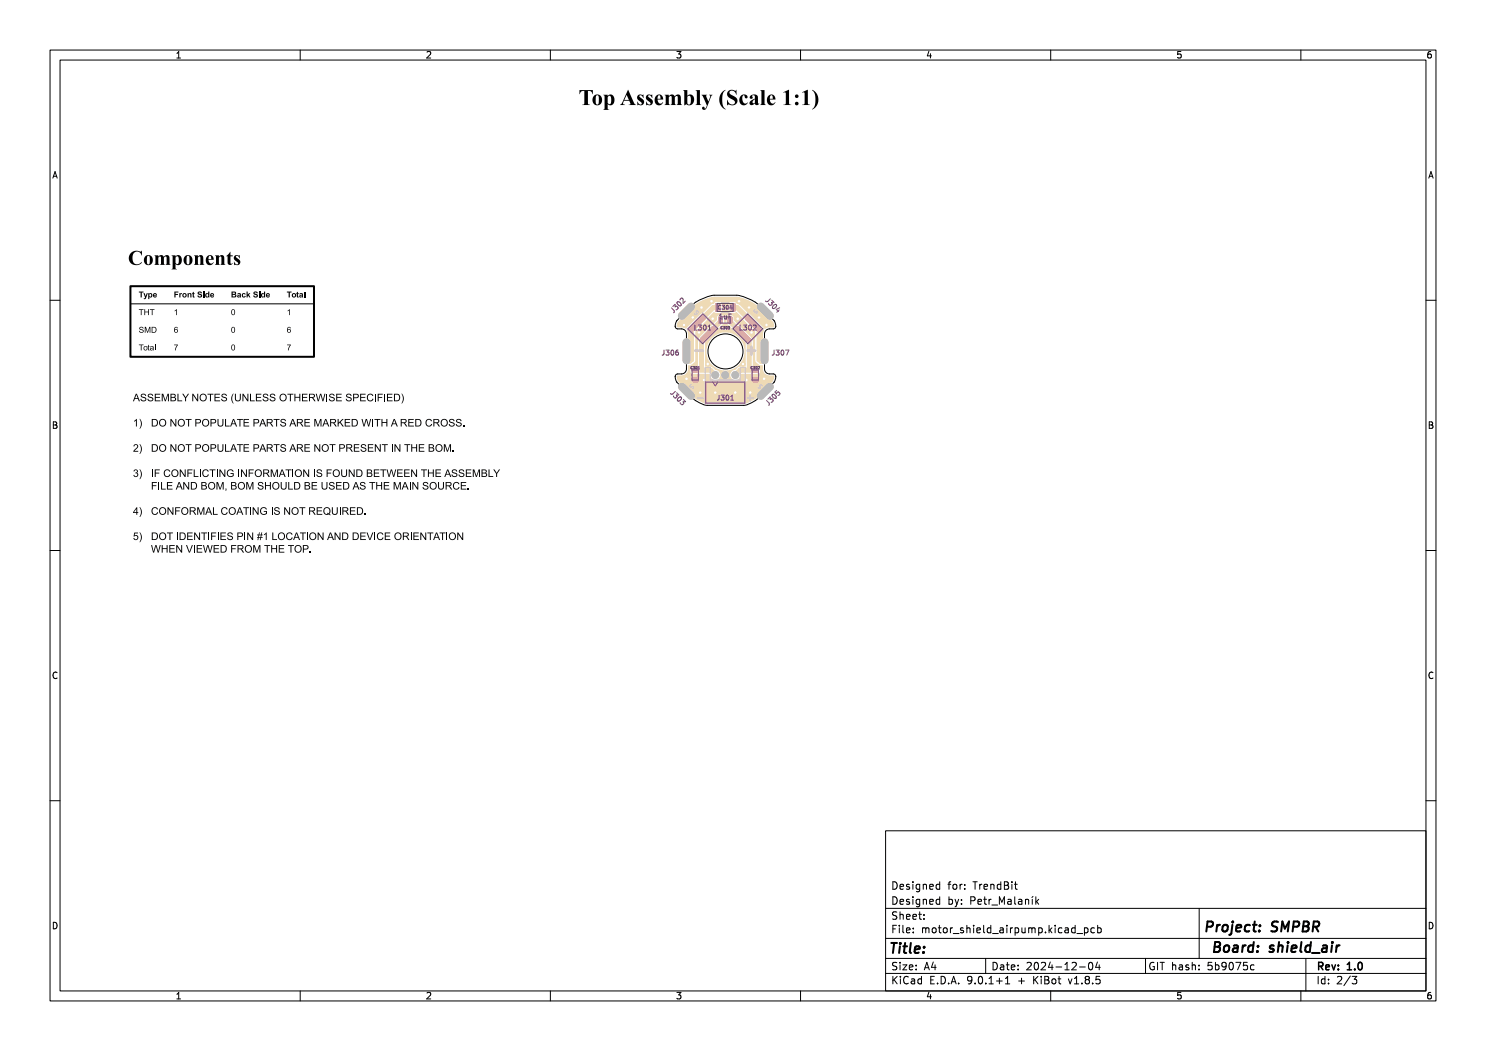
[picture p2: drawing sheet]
<svg xmlns="http://www.w3.org/2000/svg" width="297mm" height="210mm" viewBox="0 0 297 210" stroke-linecap="round" stroke-linejoin="round" font-family="sans-serif">
<defs><g id="words">
<text font-size="4.3" fill="#fff" x="108.6" y="21.3">Top Assembly (Scale 1:1)</text>
<g font-size="2.7" fill="#fff">
<text x="138.9" y="70.9">-</text>
<text x="149.4" y="70.9">+</text>
<text x="240.4" y="186.2">Project: SMPBR</text>
<text x="241.9" y="190.3">Board: shield_air</text>
<text x="177.4" y="192.1">Title:</text>
</g>
<g font-size="2" fill="#fff">
<text x="139.4" y="80.2">-</text>
<text x="149.4" y="80.2">+</text>
<text x="178" y="177.8">Designed for: TrendBit</text>
<text x="178" y="180.8">Designed by: Petr_Malaník</text>
<text x="178" y="183.8">Sheet:</text>
<text x="178" y="186.5">File: motor_shield_airpump.kicad_pcb</text>
<text x="178" y="193.9">Size: A4</text>
<text x="178" y="196.7">KiCad E.D.A. 9.0.1+1 + KiBot v1.8.5</text>
<text x="198" y="193.9">Date: 2024-12-04</text>
<text x="229.4" y="193.9">GIT hash: 5b9075c</text>
<text x="263" y="196.7">Id: 2/3</text>
<text x="263" y="193.9">Rev: 1.0</text>
</g>
<g font-size="1.7" fill="#fff">
<text x="35" y="11.6">1</text>
<text x="85" y="11.6">2</text>
<text x="135" y="11.6">3</text>
<text x="185" y="11.6">4</text>
<text x="235" y="11.6">5</text>
<text x="285" y="11.6">6</text>
<text x="10.5" y="35.6">A</text>
<text x="285.5" y="35.6">A</text>
<text x="10.5" y="85.6">B</text>
<text x="285.5" y="85.6">B</text>
<text x="10.5" y="135.7">C</text>
<text x="285.5" y="135.7">C</text>
<text x="10.5" y="185.6">D</text>
<text x="285.5" y="185.6">D</text>
<text x="35" y="199.7">1</text>
<text x="85" y="199.7">2</text>
<text x="135" y="199.7">3</text>
<text x="185" y="199.7">4</text>
<text x="235" y="199.7">5</text>
<text x="285" y="199.7">6</text>
</g>
<g font-size="1.3" fill="#fff">
<text x="134.7" y="62.5" transform="rotate(-45 134.7 62.5)">J302</text>
<text x="138.8" y="66">L301</text>
<text x="143.8" y="63.8">1uF</text>
<text x="147.9" y="66">L302</text>
<text x="153" y="60.2" transform="rotate(45 153 60.2)">J304</text>
<text x="132.4" y="71">J306</text>
<text x="154.4" y="71">J307</text>
<text x="134" y="78.7" transform="rotate(45 134 78.7)">J303</text>
<text x="143.4" y="80">J301</text>
<text x="153.7" y="81" transform="rotate(-45 153.7 81)">J305</text>
</g>
<g font-size="1.1" fill="#fff">
<text x="138.5" y="62.5" transform="rotate(45 138.5 62.5)">S</text>
<text x="143.7" y="61.8">C304</text>
<text x="151" y="63" transform="rotate(-45 151 63)">S</text>
<text x="151.2" y="77.2" transform="rotate(45 151.2 77.2)">S</text>
<text x="138.2" y="78" transform="rotate(-45 138.2 78)">S</text>
</g>
<g font-size=".7" fill="#fff">
<text x="144.2" y="65.7">C303</text>
<text x="138.2" y="73.8">C301</text>
<text x="150.2" y="73.8">C302</text>
</g>
</g></defs>
<g fill="none" stroke="#000" stroke-width=".2">
<path d="M135.3 64l3.4-3.3a9.4 9.4 0 0 1 4-1.7h4.6a9.4 9.4 0 0 1 4 1.7l3.4 3.3a1.42 1.42 0 0 1 .1 1.7h-.3a1.36 1.36 0 0 0-1.6 .6l-.1 7.4a1 1 0 0 0 1 1h.7a.95 .95 0 0 1 .2 1.6l-3.6 3.7a6 6 0 0 1-2.5 1h-7.2a6.2 6.2 0 0 1-2.7-1.2l-3.4-3.4a1.42 1.42 0 0 1-.1-1.6l.3-.1a1.35 1.35 0 0 0 1.6-.6l.1-7.4a1 1 0 0 0-1-1h-.7a.95 .95 0 0 1-.2-1.6z"/>
<circle cx="145" cy="70.2" r="3.5"/>
</g>
<path d="M153.9 77.3l-1.9 1.8" fill="none" stroke="#eedab5" stroke-width="1.6"/>
<g fill="#eedab5">
<path d="M143 60.6l.8-.1 .2 .2 .1 1.4-.2 .2h-.7l-.3-.1z" fill-rule="evenodd"/>
<path d="M145.9 60.6l.9-.1 .2 .2v1.4l-.2 .2h-.7l-.2-.1z" fill-rule="evenodd"/>
</g>
<path d="M152.8 68.4v3.6" fill="none" stroke="#eedab5" stroke-width="1.6"/>
<g fill="#eedab5">
<circle cx="143" cy="74.9" r=".8"/>
<circle cx="145" cy="74.9" r=".8"/>
<circle cx="147" cy="74.9" r=".8"/>
</g>
<g fill="#eedab5">
<path d="M143.6 63.3l.7-.1 .2 .2v1l-.2 .2-.5 .1-.3-.2z" fill-rule="evenodd"/>
<path d="M145.5 63.3l.7-.1 .2 .2v1l-.2 .2-.5 .1-.3-.2z" fill-rule="evenodd"/>
</g>
<path d="M138.1 61.3l-1.8 1.8" fill="none" stroke="#eedab5" stroke-width="1.6"/>
<g fill="#eedab5">
<path d="M140 67.5l2.3-2.3h.3l.5 .5-.1 .3-2.3 2.3h-.3l-.4-.5z" fill-rule="evenodd"/>
<path d="M137.9 65.4l2.3-2.3h.3l.5 .5-.1 .3-2.3 2.3-.3-.1-.4-.4z" fill-rule="evenodd"/>
<path d="M138.3 73.6l1.2-.1 .2 .2v.6l-.3 .2h-1l-.2-.3z" fill-rule="evenodd"/>
<path d="M138.3 75.5l1.2-.1 .2 .2v.6l-.3 .2h-1l-.2-.3z" fill-rule="evenodd"/>
</g>
<path d="M152 61.3l1.9 1.8" fill="none" stroke="#eedab5" stroke-width="1.6"/>
<g fill="#eedab5">
<path d="M146.9 65.7l.5-.5h.2l2.3 2.3v.3l-.5 .5h-.3l-2.2-2.3z" fill-rule="evenodd"/>
<path d="M149 63.5l.5-.4h.3l2.2 2.3v.3l-.5 .5-.2-.1-2.3-2.2z" fill-rule="evenodd"/>
</g>
<path d="M137.2 68.4v3.6" fill="none" stroke="#eedab5" stroke-width="1.6"/>
<g fill="#eedab5">
<path d="M150.3 75.5l1.2-.1 .2 .2v.6l-.3 .2h-1l-.2-.3z" fill-rule="evenodd"/>
<path d="M150.3 73.6l1.2-.1 .2 .2v.6l-.3 .2h-1l-.2-.3z" fill-rule="evenodd"/>
</g>
<path d="M136.3 77.3l1.8 1.8" fill="none" stroke="#eedab5" stroke-width="1.6"/>
<g fill="#eedab5">
<circle cx="149.7" cy="61.4" r=".5"/>
<circle cx="141.5" cy="72.7" r=".5"/>
<circle cx="147.7" cy="60.2" r=".5"/>
<circle cx="152.7" cy="75.7" r=".5"/>
<circle cx="142.5" cy="63.7" r=".5"/>
<circle cx="145" cy="65.7" r=".5"/>
<circle cx="142.2" cy="60.2" r=".5"/>
<circle cx="140" cy="78.4" r=".5"/>
<circle cx="147.5" cy="63.7" r=".5"/>
<circle cx="150" cy="78.4" r=".5"/>
<circle cx="140.2" cy="61.4" r=".5"/>
<circle cx="149.2" cy="75.9" r=".5"/>
<circle cx="148.5" cy="72.7" r=".5"/>
<circle cx="138.5" cy="63.4" r=".5"/>
<circle cx="140.7" cy="75.9" r=".5"/>
<circle cx="150.2" cy="66.4" r=".5"/>
<circle cx="147" cy="78.4" r=".5"/>
<circle cx="139.7" cy="66.4" r=".5"/>
<circle cx="136.7" cy="64.9" r=".5"/>
<circle cx="143" cy="78.4" r=".5"/>
<circle cx="153.2" cy="64.9" r=".5"/>
<circle cx="137.2" cy="75.7" r=".5"/>
<circle cx="151.7" cy="63.4" r=".5"/>
</g>
<path d="M139.3 74h2.7l1 .9M143.5 61.4h-.9l-3.2 3.2M144 63.9v.4l-3.8 3.8v5.6M145.9 63.9v.4l3.9 3.8v5.5M146.4 61.4h.9l3.2 3.2M150.7 74h-2.8l-.9 .9" fill="none" stroke="#eedab5" stroke-width="1"/>
<g fill="#eedab5">
<path d="M140.3 62.9h.1l.8 .8-2.5 2.5v5.9l-.7 .6h-.4l-.1-.1v-6l-.2-.7z" fill-rule="evenodd"/>
<path d="M149.5 62.9h.1l3.1 3.1-.2 .6-.1 6.1h-.5l-.7-.6v-5.9l-2.5-2.5z" fill-rule="evenodd"/>
<path d="M135.5 64.2l3.5-3.4a10.3 10.3 0 0 1 3.3-1.5h5.1l1.9 .6 1.7 .9 3.5 3.4 .2 .6v.6h-1.2l-.7 .3-3-3-.4-.1-1.6-1.7-.6-.2-.4-.4h-.8l-.3 .3v1.5l.1 .3 1 .1 .5-.1 1.2 1.2 .1 .3 2.3 2.4 .1 5.9 .8 .7 .7 .2v.9l.5 .7 .5 .3 1.2 .1v.7l-.2 .4-3.5 3.4-1.7 1-.7 .1h-7.2l-.7-.1-1.6-.9-3.6-3.5-.2-.6v-.5l1-.1a1.3 1.3 0 0 0 1.2-1.3h.5l.1 .8 .3 .2h3.3l.2 .2a1.02 1.02 0 0 0 1 1 1.02 1.02 0 0 0 1.1-1 1.02 1.02 0 0 0-1.1-1l-.7-.6-1.3-.1v-3.2h.3a3.8 3.8 0 0 0 5.4 3.7 3.8 3.8 0 0 0 .7-6.5 3.8 3.8 0 0 0-6.1 2.5v.3h-.3v-1.6l3.7-3.7 .1-.2v-1.1h.5v1.1l.1 .2 3.8 3.8-.1 4.7-1.3 .1-.8 .6a1.01 1.01 0 0 0-.9 1.1 1.01 1.01 0 0 0 1 1 1.01 1.01 0 0 0 1-1.1l.2-.2h3.3l.4-.4v-.6l-.4-.4-1-.1-.1-5.4-3.8-3.8v-.7l-.4-.3-.8 .1-.2 .3h-.5l-.4-.4-.8 .1-.2 .3v.6l-3.5 3.4-.3 .6v5.2l-1.1 .1-.4 .4h-.5v-.7l.6-.1 .8-.7 .1-5.9 2.3-2.4 .2-.3 1.2-1.2 .4 .1 1-.1 .2-.3v-1.4l-.2-.2-1-.2-.4 .4-.6 .2-1.6 1.7-.4 .1-3 3-.6-.3h-1.2v-.6z" fill-rule="evenodd"/>
</g>
<g fill="#fff">
<circle cx="149.7" cy="61.4" r=".25"/>
<circle cx="141.5" cy="72.7" r=".25"/>
<circle cx="147.7" cy="60.2" r=".25"/>
<circle cx="152.7" cy="75.7" r=".25"/>
<circle cx="142.5" cy="63.7" r=".25"/>
<circle cx="145" cy="65.7" r=".25"/>
<circle cx="142.2" cy="60.2" r=".25"/>
<circle cx="140" cy="78.4" r=".25"/>
<circle cx="147.5" cy="63.7" r=".25"/>
<circle cx="150" cy="78.4" r=".25"/>
<circle cx="140.2" cy="61.4" r=".25"/>
<circle cx="149.2" cy="75.9" r=".25"/>
<circle cx="148.5" cy="72.7" r=".25"/>
<circle cx="138.5" cy="63.4" r=".25"/>
<circle cx="140.7" cy="75.9" r=".25"/>
<circle cx="150.2" cy="66.4" r=".25"/>
<circle cx="147" cy="78.4" r=".25"/>
<circle cx="139.7" cy="66.4" r=".25"/>
<circle cx="136.7" cy="64.9" r=".25"/>
<circle cx="143" cy="78.4" r=".25"/>
<circle cx="153.2" cy="64.9" r=".25"/>
<circle cx="137.2" cy="75.7" r=".25"/>
<circle cx="151.7" cy="63.4" r=".25"/>
</g>
<path d="M152.8 68.4v3.6M153.9 77.3l-1.9 1.8" fill="none" stroke="#fff" stroke-width=".6"/>
<g fill="#fff">
<circle cx="143" cy="74.9" r=".4"/>
<circle cx="145" cy="74.9" r=".4"/>
<circle cx="147" cy="74.9" r=".4"/>
</g>
<path d="M136.3 77.3l1.8 1.8M137.2 68.4v3.6M138.1 61.3l-1.8 1.8M152 61.3l1.9 1.8" fill="none" stroke="#fff" stroke-width=".6"/>
<path d="M153.9 77.3l-1.9 1.8" fill="none" stroke="#b9b9b9" stroke-width="1.6"/>
<g fill="#b9b9b9">
<path d="M143 60.6l.8-.1 .2 .2 .1 1.4-.2 .2h-.7l-.3-.1z" fill-rule="evenodd"/>
<path d="M145.9 60.6l.9-.1 .2 .2v1.4l-.2 .2h-.7l-.2-.1z" fill-rule="evenodd"/>
</g>
<path d="M152.8 68.4v3.6" fill="none" stroke="#b9b9b9" stroke-width="1.6"/>
<g fill="#b9b9b9">
<circle cx="143" cy="74.9" r=".8"/>
<circle cx="145" cy="74.9" r=".8"/>
<circle cx="147" cy="74.9" r=".8"/>
</g>
<g fill="#b9b9b9">
<path d="M143.6 63.3l.7-.1 .2 .2v1l-.2 .2-.5 .1-.3-.2z" fill-rule="evenodd"/>
<path d="M145.5 63.3l.7-.1 .2 .2v1l-.2 .2-.5 .1-.3-.2z" fill-rule="evenodd"/>
</g>
<path d="M138.1 61.3l-1.8 1.8" fill="none" stroke="#b9b9b9" stroke-width="1.6"/>
<g fill="#b9b9b9">
<path d="M140 67.5l2.3-2.3h.3l.5 .5-.1 .3-2.3 2.3h-.3l-.4-.5z" fill-rule="evenodd"/>
<path d="M137.9 65.4l2.3-2.3h.3l.5 .5-.1 .3-2.3 2.3-.3-.1-.4-.4z" fill-rule="evenodd"/>
<path d="M138.3 73.6l1.2-.1 .2 .2v.6l-.3 .2h-1l-.2-.3z" fill-rule="evenodd"/>
<path d="M138.3 75.5l1.2-.1 .2 .2v.6l-.3 .2h-1l-.2-.3z" fill-rule="evenodd"/>
</g>
<path d="M152 61.3l1.9 1.8" fill="none" stroke="#b9b9b9" stroke-width="1.6"/>
<g fill="#b9b9b9">
<path d="M146.9 65.7l.5-.5h.2l2.3 2.3v.3l-.5 .5h-.3l-2.2-2.3z" fill-rule="evenodd"/>
<path d="M149 63.5l.5-.4h.3l2.2 2.3v.3l-.5 .5-.2-.1-2.3-2.2z" fill-rule="evenodd"/>
</g>
<path d="M137.2 68.4v3.6" fill="none" stroke="#b9b9b9" stroke-width="1.6"/>
<g fill="#b9b9b9">
<path d="M150.3 75.5l1.2-.1 .2 .2v.6l-.3 .2h-1l-.2-.3z" fill-rule="evenodd"/>
<path d="M150.3 73.6l1.2-.1 .2 .2v.6l-.3 .2h-1l-.2-.3z" fill-rule="evenodd"/>
</g>
<path d="M136.3 77.3l1.8 1.8" fill="none" stroke="#b9b9b9" stroke-width="1.6"/>
<g fill="#e1a98e">
<path d="M143 60.6l.8-.1 .2 .2 .1 1.4-.2 .2h-.7l-.3-.1z" fill-rule="evenodd"/>
<path d="M145.9 60.6l.9-.1 .2 .2v1.4l-.2 .2h-.7l-.2-.1z" fill-rule="evenodd"/>
<path d="M143.6 63.3l.7-.1 .2 .2v1l-.2 .2-.5 .1-.3-.2z" fill-rule="evenodd"/>
<path d="M145.5 63.3l.7-.1 .2 .2v1l-.2 .2-.5 .1-.3-.2z" fill-rule="evenodd"/>
<path d="M140 67.5l2.3-2.3h.3l.5 .5-.1 .3-2.3 2.3h-.3l-.4-.5z" fill-rule="evenodd"/>
<path d="M137.9 65.4l2.3-2.3h.3l.5 .5-.1 .3-2.3 2.3-.3-.1-.4-.4z" fill-rule="evenodd"/>
<path d="M138.3 73.6l1.2-.1 .2 .2v.6l-.3 .2h-1l-.2-.3z" fill-rule="evenodd"/>
<path d="M138.3 75.5l1.2-.1 .2 .2v.6l-.3 .2h-1l-.2-.3z" fill-rule="evenodd"/>
<path d="M146.9 65.7l.5-.5h.2l2.3 2.3v.3l-.5 .5h-.3l-2.2-2.3z" fill-rule="evenodd"/>
<path d="M149 63.5l.5-.4h.3l2.2 2.3v.3l-.5 .5-.2-.1-2.3-2.2z" fill-rule="evenodd"/>
<path d="M150.3 75.5l1.2-.1 .2 .2v.6l-.3 .2h-1l-.2-.3z" fill-rule="evenodd"/>
<path d="M150.3 73.6l1.2-.1 .2 .2v.6l-.3 .2h-1l-.2-.3z" fill-rule="evenodd"/>
</g>
<path d="M139.4 79.5h1.1M149.4 79.5h1.1M150 79v1.1" fill="none" stroke="#db9de1" stroke-width=".3"/>
<g fill="none" stroke="#db9de1" stroke-width=".2">
<path d="M137.4 65.6l3.1 3.1M138.2 76.9l-.3 .3a.34 .34 0 0 0 .6 0l.1 .2-.3 .3M138.2 74.7v.5M139.6 62.4l-.3-.3a.33 .33 0 0 0 0 .6l-.2 .2-.3-.3M139.7 74.7v.5M140.4 62.6h.1l3.1 3.1-.1 .1M141 73.4h1v2.5h6v-2.5h1v7.3h-8zM144.2 62.3h1.5M144.2 60.5h1.5M144.7 63.2h.5M144.7 64.7h.5M149.5 62.6l-3.2 3.1 .1 .1"/>
<path d="M150.2 74.7v.5M150.9 61.9l-.3 .3a.33 .33 0 0 0 .6 0l.2 .2-.3 .3M151.7 74.7v.5M152.3 77.2l-.3-.3a.34 .34 0 0 0 0 .6l-.2 .1-.3-.3M152.5 65.6l.1 .1-3.1 3.1-.1-.1"/>
</g>
<path d="M138.9 70.1h1.6M149.4 70.1h1.6M150.2 69.3v1.5" fill="none" stroke="#db9de1" stroke-width=".5"/>
<g fill="none" stroke="#744679" stroke-width=".2">
<path d="M135.9 59.9l.2-.3 .4 .1v.9l.5-.4M154 59.7l-.7 .6-.3-.2M154.2 60l.5 .4h-.5l.1 .4-.4 .2-.3-.4M132.7 70v.8l-.4 .2M133.1 70h.6l-.3 .3 .3 .1v.5h-.6M134.2 70h.1a.49 .49 0 0 1 .4 .5 .49 .49 0 0 1-.5 .4l-.1-.3zM134.2 61.5l.6 .7-.2 .3M134.5 61.3l.4-.5v.5l.3-.1 .3 .2v.3l-.4 .2M135 78.2l-.7 .6-.3-.2M135.2 78.5l.5 .4h-.5l.1 .4-.4 .2-.3-.4M135.3 60.4a.49 .49 0 0 1 .7 .1 .49 .49 0 0 1 0 .6 .67 .67 0 0 1-.7-.7zM135.5 79.6l.4-.2h.2a.49 .49 0 0 1-.1 .6 .49 .49 0 0 1-.6 0z"/>
<path d="M135.5 70l-.4 .2-.1 .6 .2 .2 .4-.1-.1-.5-.3-.1-.2 .2M136.6 79.8l.4 .5h-.5l.2 .3-.3 .3-.4-.4M137.5 65.7l3-3 2.9 3-2.9 3zM138.3 73.9h1.3v2h-1.3zM138.4 73.3a.22 .22 0 0 0-.3 .2 .22 .22 0 0 0 .3 .2M138.6 73.2h.3l-.2 .2 .1 .1v.2h-.2M138.9 65v1h.4M139.2 73.2l-.1 .1M139.5 73.7h.3M139.5 73.4l.2-.2v.5M139.6 65h.6l-.3 .3 .2 .1v.5h-.5M140.7 65h.1a.49 .49 0 0 1 .4 .5 .49 .49 0 0 1-.5 .4l-.1-.3z"/>
<path d="M141.1 76.3h7.8v4.2h-7.8zM141.5 66h.6M141.5 65.2l.3-.2v1M142.5 76.4l.5 .7 .5-.7M143.4 60.6h3.2v1.6h-3.2zM143.7 79v.8l-.4 .2M143.8 63.7h.6M143.8 63l.3-.3v1M144 63.3h2v1.3h-2zM144.1 61.1a.35 .35 0 0 0-.5 .3 .35 .35 0 0 0 .5 .3M144.1 79h.6l-.3 .3 .3 .1v.5h-.6M144.3 61h.5l-.2 .3 .2 .1v.3h-.5"/>
<path d="M144.4 65.3a.22 .22 0 0 0-.3 .2 .22 .22 0 0 0 .3 .2M144.6 65.7h.2M144.6 65.2h.3l-.2 .2 .2 .2M144.8 63.1v.6l.4-.1M144.9 65.6l-.1 .1M145.1 65.6v.1M145.1 65.7h.1M145.2 65.7h.1M145.2 65.2h.1M145.2 65.2l-.1 .4M145.2 79h.1a.49 .49 0 0 1 .4 .5 .49 .49 0 0 1-.5 .4l-.1-.3zM145.2 63.1v.6"/>
<path d="M145.2 65.2l.1 .4M145.2 61h.1a.37 .37 0 0 1 .3 .4 .37 .37 0 0 1-.4 .3zM145.3 65.7h-.1M145.3 65.6v.1M145.5 65.7h.3M145.5 65.2h.3l-.1 .2 .1 .2M145.7 63.2h.3M145.8 65.6v.1M146 80h.6M146 79.2l.3-.2v1M146.1 61l-.2 .5h.5M146.2 62.7h-.5v1"/>
<path d="M146.3 61.3v.5M146.5 65.7l3-3 2.9 3-2.9 3zM147.9 65v1h.5M148.6 65h.6l-.3 .3 .3 .1v.5h-.6M149.8 65h.1a.49 .49 0 0 1 .3 .5 .49 .49 0 0 1-.4 .4l-.2-.3zM150.3 73.9h1.3v2h-1.3zM150.4 73.3a.22 .22 0 0 0-.3 .2 .22 .22 0 0 0 .3 .2M150.6 73.2h.3l-.2 .2 .1 .1v.2h-.2M150.6 65.1l.4-.1 .1 .2-.6 .8h.6M151.3 73.3l-.2 .1v.3h.2M151.3 73.3h.1M151.3 73.3v.4"/>
<path d="M151.3 73.7h.1M151.6 73.3h.2M151.6 73.3h-.1M151.8 73.3h.1M151.8 73.3l-.3 .4h.3M153.5 79.8l.4-.5v.5l.4-.1 .2 .4-.4 .3M154.4 78.8a.51 .51 0 0 1 .6 .2 .51 .51 0 0 1 0 .6 .59 .59 0 0 1-.6-.8zM154.7 61l.4-.2a.49 .49 0 0 1-.1 .7 .49 .49 0 0 1-.6 0zM154.7 70v.8l-.4 .2M155.1 70h.6l-.3 .3 .3 .1v.5h-.6M155.2 78l-.3 .3 .3 .4 .3-.4 .4 .3-.4 .4M155.7 61.9l-.4 .5"/>
<path d="M155.8 61.5l-.6 .3 .4 .5M156.2 70h.1a.49 .49 0 0 1 .4 .5 .49 .49 0 0 1-.5 .4l-.1-.3zM157 70h.7l-.5 1M153.2 80l.6 .7-.2 .3"/>
<circle cx="139.2" cy="73.5" r=".22"/>
</g>
<g fill="none" stroke="#000" stroke-width=".4">
<path d="M26.1 57.2h36.7v14.1h-36.7zM178.1 188.4h1.2M178.7 188.4l-.2 2M179.9 189.1l-.2 1.3M180 188.4l-.1 .2M180.5 189.1h.8M180.9 188.4l-.2 1.7 .1 .2 .3 .1M182 188.4l-.2 1.7 .3 .3M182.8 189.8l1-.2v-.4l-.6-.1-.3 .3v.9h.7M184.6 190.2v.2M184.7 189.2v.2M241.2 185.2l1-.1a.52 .52 0 0 0 .3-.5 .52 .52 0 0 0-.4-.5h-.7l-.3 2"/>
<path d="M242.8 189.2h.6M242.9 188.2l.8 .1a.51 .51 0 0 1 .1 .5 .51 .51 0 0 1-.4 .4l.3 .1a.58 .58 0 0 1-.3 .9h-.8zM243.3 184.8l-.2 1.3M243.8 184.8l-.4 .1-.2 .3M244.5 185a.52 .52 0 0 1 .5-.2 .52 .52 0 0 1 .4 .4l-.2 .7a.52 .52 0 0 1-.5 .2 .52 .52 0 0 1-.4-.4zM244.8 189.1a.52 .52 0 0 1 .5-.2 .52 .52 0 0 1 .4 .4l-.1 .5a.55 .55 0 0 1-.5 .4 .55 .55 0 0 1-.5-.4zM246.3 184.8l-.2 1.7-.4 .3M246.4 184.1v.2M246.6 189h.8l-.1 1.2M247.1 185.5l1-.2-.1-.4h-.7l-.3 .9 .3 .3 .6-.1M247.4 189.4l-.7 .1a.4 .4 0 0 0-.3 .3 .4 .4 0 0 0 .2 .4l.7-.1M248.4 188.9l-.2 1.3"/>
<path d="M249 188.9l-.4 .1-.2 .3M249.8 184.9a.66 .66 0 0 0-1 .3v.5l.1 .3h.8M250.4 184.8h.8M250.5 189a.66 .66 0 0 0-1 .3l-.1 .5 .2 .3h.8M250.6 188.2l-.3 2M250.8 184.1l-.2 1.7v.2l.4 .1M251.3 190v.2M251.4 189v.2M251.7 185.9v.2M251.8 184.9v.2M254.6 189a.5 .5 0 0 0-.8 .2l.1 .3 .6 .2 .1 .1-.4 .4-.5-.1M255.4 184.2a.85 .85 0 0 0-1 .1 .45 .45 0 0 0 .2 .8l.5 .2a.51 .51 0 0 1 .1 .5 .51 .51 0 0 1-.4 .3l-.7-.1"/>
<path d="M255.5 189.1a.49 .49 0 0 1 .9 .1l-.2 1M255.6 188.2l-.2 2M256.1 186.1l.2-2 .5 1.5 .8-1.5-.2 2M257.4 188.9l-.2 1.3M257.4 188.2v.2M258.1 189.6l1-.2v-.4l-.6-.1-.3 .3v.9h.7M258.5 185.2l.9-.1a.52 .52 0 0 0 .3-.5 .52 .52 0 0 0-.3-.5h-.8l-.3 2M260.1 188.2l-.2 1.7 .3 .3M260.5 185.1h.6M260.6 184.1l.8 .1a.51 .51 0 0 1 .2 .5 .51 .51 0 0 1-.5 .4l.3 .1a.58 .58 0 0 1-.3 .9h-.8zM261.9 189a.66 .66 0 0 0-1 .3v.5l.1 .3h.8M262 188.2l-.2 2"/>
<path d="M262.2 190.4h1.5M262.5 185.2l.9-.1a.52 .52 0 0 0 .3-.5 .52 .52 0 0 0-.3-.5h-.8l-.3 2M262.9 185.2l.6 .9M264.4 189h.8l-.1 1.2M265.2 189.4l-.7 .1a.4 .4 0 0 0-.3 .3 .4 .4 0 0 0 .2 .4l.7-.1M266.2 188.9l-.1 1.3M266.3 188.2v.2M267.2 188.9l-.2 1.3M267.7 188.9l-.3 .1-.3 .3"/>
</g>
<g fill="#000">
<path d="M115.8 18h2.7v.8a.82 .82 0 0 0-1-.6v2.5l.4 .3h-1.5l.4-.3v-2.5a.81 .81 0 0 0-1 .6z" fill-rule="evenodd"/>
<path d="M118.8 19.1a1.04 1.04 0 0 1 1.5 .9 1.04 1.04 0 0 1-1.5 .9l-.4-.8h.7v.5a.28 .28 0 0 0 .2 .3 .28 .28 0 0 0 .3-.3l.1-1.2a.32 .32 0 0 0-.3-.4 .32 .32 0 0 0-.3 .4v.7h-.7l.1-.5z" fill-rule="evenodd"/>
<path d="M120.6 18.9h.9v.3a.79 .79 0 0 1 1-.2 .79 .79 0 0 1 .3 1 .82 .82 0 0 1-.3 .9 .82 .82 0 0 1-1-.1v1l.3 .2h-1.2l.2-.3v-2.2h.7v1.1a.33 .33 0 0 0 .3 .2 .33 .33 0 0 0 .3-.2v-1.2a.33 .33 0 0 0-.3-.3 .33 .33 0 0 0-.3 .4h-.7v-.4z" fill-rule="evenodd"/>
<path d="M127.5 19.1a.74 .74 0 0 1 .9-.1l.2-.1v.7a.49 .49 0 0 0-.3-.5 .49 .49 0 0 0-.5 0v.2a1.25 1.25 0 0 1 .9 1.2 .81 .81 0 0 1-1.2 .5h-.1v-.7a.59 .59 0 0 0 .9 .5l-.1-.3a1.08 1.08 0 0 1-.8-1.3z" fill-rule="evenodd"/>
<path d="M129.2 19.1a.74 .74 0 0 1 .9-.1l.3-.1-.1 .7a.49 .49 0 0 0-.2-.5 .49 .49 0 0 0-.6 0l.1 .2a1.25 1.25 0 0 1 .9 1.2 .81 .81 0 0 1-1.2 .5h-.2v-.7a.59 .59 0 0 0 .9 .5v-.3a1.08 1.08 0 0 1-.8-1.3z" fill-rule="evenodd"/>
<path d="M131.1 19.2a.83 .83 0 0 1 1-.2 .83 .83 0 0 1 .5 .9h-1.2a.58 .58 0 0 0 .3 .7 .58 .58 0 0 0 .8-.2 .85 .85 0 0 1-1 .6 .85 .85 0 0 1-.7-1l.1-.3h1.1l-.1-.6a.4 .4 0 0 0-.5 .1 .4 .4 0 0 0 0 .5h-.5z" fill-rule="evenodd"/>
<path d="M132.8 18.9h.9v.3a.64 .64 0 0 1 .6-.3 .64 .64 0 0 1 .5 .4 .66 .66 0 0 1 .9-.4 .66 .66 0 0 1 .4 .8v1.1l.2 .2h-1.1l.3-.3v-1.3a.29 .29 0 0 0-.3-.3 .29 .29 0 0 0-.3 .3v1.3l.2 .3h-1.1l.3-.3v-1.3a.24 .24 0 0 0-.2-.2 .24 .24 0 0 0-.3 .1l-.1 .1v1.1l.2 .5h-1.1l.3-.5-.1-1.3z" fill-rule="evenodd"/>
<path d="M136.5 18h.9v1.1a.84 .84 0 0 1 1 0 .84 .84 0 0 1 .3 1 .94 .94 0 0 1-.5 .9 .94 .94 0 0 1-1-.2l-.4 .3v-1.8h.6a1.69 1.69 0 0 0 .1 1.5l.3 .1a1.54 1.54 0 0 0 0-1.8l-.4 .2h-.6l-.1-1.1z" fill-rule="evenodd"/>
<path d="M139 18h.9v2.8l.2 .2h-1.1l.3-.4v-2.4z" fill-rule="evenodd"/>
<path d="M144.3 18.4l.7-.5a3.2 3.2 0 0 0-.2 3.8l.2 .2a2.2 2.2 0 0 1-.7-3.5z" fill-rule="evenodd"/>
<path d="M145.6 18.2a1.68 1.68 0 0 1 1.5-.1l.1-.2v1a.84 .84 0 0 0-.5-.7 .84 .84 0 0 0-.9 .2l.1 .4a2.27 2.27 0 0 1 1.5 1.3 1.2 1.2 0 0 1-1.8 .8l-.3 .2v-1.2a.98 .98 0 0 0 1.5 .8 .62 .62 0 0 0-.5-.9 .99 .99 0 0 1-.9-.6 .99 .99 0 0 1 .2-1z" fill-rule="evenodd"/>
<path d="M150 19.2a.85 .85 0 0 1 .9-.3 .85 .85 0 0 1 .6 .8v.9l.2 .1a.42 .42 0 0 1-.4 .3 .42 .42 0 0 1-.4-.3 .56 .56 0 0 1-.6 .4 .56 .56 0 0 1-.5-.5v-.2h.6l.2 .2 .3-.1v-.7l-.5 .6h-.6l.3-.3 .8-.4v-.4a.27 .27 0 0 0-.4-.3 .27 .27 0 0 0 0 .5 .32 .32 0 0 1-.5 .2 .32 .32 0 0 1 0-.5z" fill-rule="evenodd"/>
<path d="M151.9 18h.9v2.8l.3 .2h-1.2l.3-.4v-2.4z" fill-rule="evenodd"/>
<path d="M153.6 19.2a.83 .83 0 0 1 1-.2 .83 .83 0 0 1 .4 .9h-1.1a.58 .58 0 0 0 .3 .7 .58 .58 0 0 0 .7-.2 .85 .85 0 0 1-1 .6 .85 .85 0 0 1-.6-1v-.3h1.2l-.2-.6a.4 .4 0 0 0-.4 .1 .4 .4 0 0 0 0 .5h-.6z" fill-rule="evenodd"/>
<path d="M156.5 18.4l1.2-.5v2.7l.1 .3 .3 .1h-1.5l.4-.3 .1-1.9-.1-.3z" fill-rule="evenodd"/>
<path d="M160.3 18.4l1.2-.5v2.7l.1 .3 .3 .1h-1.6l.5-.3v-1.9l-.1-.3z" fill-rule="evenodd"/>
<path d="M125.5 17.9l1.3 2.8 .3 .3h-1.4l.3-.2-.2-.7h-1.1l-.2 .7 .4 .2h-1l.4-.4 .3-.6h1.1l-.5-1-.4 1h-.2z" fill-rule="evenodd"/>
<path d="M140.2 18.9h1.1l-.2 .2 .5 1.2 .4-1.1-.3-.3h.7l-.2 .3-1 2.4a.42 .42 0 0 1-.5 .4 .42 .42 0 0 1-.2-.7l.3 .1 .2 .3 .3-.6z" fill-rule="evenodd"/>
<path d="M148.1 19.1a.68 .68 0 0 1 .8-.3 .68 .68 0 0 1 .4 .8 .41 .41 0 0 1-.4-.1 .41 .41 0 0 1-.1-.4l-.2-.1a.99 .99 0 0 0 .5 1.7l.3-.2a.89 .89 0 0 1-1.2 .5 .89 .89 0 0 1-.4-1.2z" fill-rule="evenodd"/>
<path d="M162.3 17.9a2.18 2.18 0 0 1 1.3 2 2.18 2.18 0 0 1-1.3 2 3.2 3.2 0 0 0 .2-3.7z" fill-rule="evenodd"/>
<path d="M27.8 58.3h.9v.2h-.4v.9h-.2v-.9h-.3z" fill-rule="evenodd"/>
<path d="M26.2 50.5a2.2 2.2 0 0 1 2-.3l.2-.1v1a.98 .98 0 0 0-1.2-.8 .98 .98 0 0 0-.7 1.2 1.01 1.01 0 0 0 .5 1.3 1.01 1.01 0 0 0 1.3-.5v.2a1.47 1.47 0 0 1-2.1 .1 1.47 1.47 0 0 1 0-2.1z" fill-rule="evenodd"/>
<path d="M28.7 58.6h.2l.2 .6 .2-.6h.2l-.5 1.2h-.3v-.2l.3-.2z" fill-rule="evenodd"/>
<path d="M29.1 51.1a.95 .95 0 0 1 1.4 .9 .95 .95 0 0 1-1.5 .7l-.2-.6h.6v.5a.26 .26 0 0 0 .2 .2 .26 .26 0 0 0 .3-.2v-1.3a.28 .28 0 0 0-.3-.2 .28 .28 0 0 0-.2 .4v.6h-.6v-.5z" fill-rule="evenodd"/>
<path d="M29.6 58.6h.2v.1a.39 .39 0 0 1 .6 0 .39 .39 0 0 1 0 .6 .39 .39 0 0 1-.5 0v.5h-.3v-.8h.2l.1 .2a.21 .21 0 0 0 .3 0 .21 .21 0 0 0 0-.3 .21 .21 0 0 0-.4 .1h-.2z" fill-rule="evenodd"/>
<path d="M30.7 58.7l.5-.1 .2 .5h-.6l.1 .2 .5-.1a.41 .41 0 0 1-.6 .2 .41 .41 0 0 1-.2-.5h.5l-.1-.2-.2 .2h-.2z" fill-rule="evenodd"/>
<path d="M30.9 51h.7v.3a.59 .59 0 0 1 .6-.4 .59 .59 0 0 1 .5 .4 .61 .61 0 0 1 .8-.3 .61 .61 0 0 1 .4 .7v1l.2 .2h-1l.2-.2v-1.2a.27 .27 0 0 0-.3-.3 .27 .27 0 0 0-.2 .3v1.2l.2 .2h-1l.2-.2v-1.2a.22 .22 0 0 0-.2-.3 .22 .22 0 0 0-.3 .2l-.1 1.1 .2 .4h-.9l.2-.4-.1-1.3z" fill-rule="evenodd"/>
<path d="M34.8 58.3h.9v.2h-.6v.2h.5v.2h-.5v.5h-.3z" fill-rule="evenodd"/>
<path d="M34.3 51h.8v.3a.73 .73 0 0 1 .9-.2 .73 .73 0 0 1 .3 .9 .77 .77 0 0 1-.3 .8 .77 .77 0 0 1-.9-.1v1l.3 .1h-1.1l.2-.2v-2.1h.6v1a.31 .31 0 0 0 .3 .3 .31 .31 0 0 0 .3-.3v-1a.31 .31 0 0 0-.3-.3 .31 .31 0 0 0-.3 .3h-.6v-.3z" fill-rule="evenodd"/>
<path d="M35.8 58.6h.2v.1l.4-.1-.1 .2h-.2v.6h-.3z" fill-rule="evenodd"/>
<path d="M36.6 58.7a.45 .45 0 0 1 .7 .1 .45 .45 0 0 1-.3 .6 .45 .45 0 0 1-.6-.4h.3a.22 .22 0 0 0 .3 .2 .22 .22 0 0 0 0-.4 .22 .22 0 0 0-.3 .1l-.3 .1z" fill-rule="evenodd"/>
<path d="M37 51.1a.95 .95 0 0 1 1.5 .9 .95 .95 0 0 1-1.6 .7l-.2-.6h.6v.5a.26 .26 0 0 0 .2 .2 .26 .26 0 0 0 .3-.2v-1.3a.28 .28 0 0 0-.3-.2 .28 .28 0 0 0-.2 .4v.6h-.6v-.5z" fill-rule="evenodd"/>
<path d="M37.5 58.6h.2v.1l.2-.1 .3 .1 .1 .7h-.3v-.5l-.1-.2-.2 .2v.5h-.2z" fill-rule="evenodd"/>
<path d="M38.5 58.4l.2-.1v.3h.2v.2h-.2l.2 .6-.4-.1v-.5h-.1z" fill-rule="evenodd"/>
<path d="M39.6 58.4l.4-.2 .3 .2 .1 .2h-.3l-.3-.1-.1 .1 .2 .1a.44 .44 0 0 1 .5 .6 .44 .44 0 0 1-.8 .1l-.2-.3 .3-.1a.22 .22 0 0 0 .2 .3 .22 .22 0 0 0 .2-.3l-.6-.2z" fill-rule="evenodd"/>
<path d="M38.8 51h.8v.3a.59 .59 0 0 1 .7-.3 .59 .59 0 0 1 .3 .8v.9l.2 .2h-.9l.1-.2 .1-1.2a.21 .21 0 0 0-.2-.3 .21 .21 0 0 0-.3 .2v1.3l.1 .2h-.9l.2-.4v-1.3z" fill-rule="evenodd"/>
<path d="M40.6 58.3h.2v.2h-.2z" fill-rule="evenodd"/>
<path d="M40.6 58.6h.2v.8h-.2z" fill-rule="evenodd"/>
<path d="M41.1 58.7l.3-.1 .2 .1v-.4h.2v1.1h-.2v-.1l-.4 .1-.2-.4h.2l.1 .2a.2 .2 0 0 0 .3 0 .2 .2 0 0 0-.1-.3 .2 .2 0 0 0-.3 0l-.2 .1z" fill-rule="evenodd"/>
<path d="M41.4 51.2a.77 .77 0 0 1 .9-.2 .77 .77 0 0 1 .4 .9h-1a.54 .54 0 0 0 .3 .7 .54 .54 0 0 0 .7-.2 .82 .82 0 0 1-1.1 .5 .82 .82 0 0 1-.5-1.1h1.1l-.1-.7a.37 .37 0 0 0-.4 .2 .37 .37 0 0 0 0 .4h-.5z" fill-rule="evenodd"/>
<path d="M42.1 58.7l.5-.1 .2 .5h-.6l.2 .2 .4-.1a.41 .41 0 0 1-.5 .2 .41 .41 0 0 1-.3-.5h.6l-.2-.2-.2 .2h-.2z" fill-rule="evenodd"/>
<path d="M43 51h.7v.3a.59 .59 0 0 1 .8-.3 .59 .59 0 0 1 .3 .8v.9l.2 .2h-.9l.1-.2v-1.2a.21 .21 0 0 0-.1-.3 .21 .21 0 0 0-.3 .2l-.1 1.1 .2 .4h-.9l.2-.4v-1.3z" fill-rule="evenodd"/>
<path d="M46 50.3l.1 .7h.4v.2h-.4v1.4l.1 .1 .3-.2a.51 .51 0 0 1-.7 .4 .51 .51 0 0 1-.3-.6v-1.1l-.3-.1z" fill-rule="evenodd"/>
<path d="M46.3 58.3h.8l.1 .3-.2 .2a.32 .32 0 0 1 .2 .4 .32 .32 0 0 1-.3 .2h-.6v-.2h.6l.1-.1-.1-.2h-.4v.3h-.2v-.5h.5l.2-.1-.5-.1v.2h-.2z" fill-rule="evenodd"/>
<path d="M47.5 58.7l.3-.1 .3 .1 .1 .7h-.7l-.1-.2 .4 .1 .1-.2-.5 .1 .1-.2 .4-.1-.1-.2-.4 .1z" fill-rule="evenodd"/>
<path d="M46.9 51.1l.3-.1h.7v.6a.45 .45 0 0 0-.3-.4 .45 .45 0 0 0-.4 0v.2a1.16 1.16 0 0 1 .8 1.1 .76 .76 0 0 1-1.1 .4l-.1 .1v-.7a.49 .49 0 0 0 .3 .4 .49 .49 0 0 0 .5 0l-.1-.2a1 1 0 0 1-.7-1.2z" fill-rule="evenodd"/>
<path d="M48.4 58.7l.5-.1 .2 .2h-.2a.22 .22 0 0 0-.3 0 .22 .22 0 0 0 0 .3 .22 .22 0 0 0 .3 0h.2a.44 .44 0 0 1-.6 .3 .44 .44 0 0 1-.1-.7z" fill-rule="evenodd"/>
<path d="M49.3 58.3h.2v.6l.3-.3h.2l-.2 .3 .3 .5h-.3l-.2-.3-.1 .3h-.2z" fill-rule="evenodd"/>
<path d="M50.7 58.4l.5-.2 .3 .2v.2h-.2l-.4-.1v.1l.1 .1a.44 .44 0 0 1 .5 .6 .44 .44 0 0 1-.8 .1l-.1-.3 .2-.1a.22 .22 0 0 0 .3 .3 .22 .22 0 0 0 .1-.3l-.5-.2z" fill-rule="evenodd"/>
<path d="M51.8 58.3h.2v.2h-.2z" fill-rule="evenodd"/>
<path d="M51.8 58.6h.2v.8h-.2z" fill-rule="evenodd"/>
<path d="M52.3 58.7l.2-.1 .3 .1v-.4h.2v1.1h-.2v-.1l-.4 .1-.2-.4h.2v.2a.2 .2 0 0 0 .3 0 .2 .2 0 0 0 0-.3 .2 .2 0 0 0-.3 0l-.2 .1z" fill-rule="evenodd"/>
<path d="M53.3 58.7l.5-.1 .1 .5h-.5l.1 .2 .4-.1a.41 .41 0 0 1-.5 .2 .41 .41 0 0 1-.2-.5h.5l-.1-.2-.2 .2h-.2z" fill-rule="evenodd"/>
<path d="M57.3 58.3h1v.2h-.4v.9h-.2v-.9h-.4z" fill-rule="evenodd"/>
<path d="M58.5 58.7a.45 .45 0 0 1 .7 .1 .45 .45 0 0 1-.3 .6 .45 .45 0 0 1-.6-.4h.2a.22 .22 0 0 0 .4 .2 .22 .22 0 0 0 0-.4 .22 .22 0 0 0-.3 .1l-.3 .1z" fill-rule="evenodd"/>
<path d="M59.3 58.4l.2-.1v.3h.2l-.2 .5 .2 .3-.4-.1v-.5h-.1z" fill-rule="evenodd"/>
<path d="M59.9 58.7l.3-.1 .3 .1 .1 .7h-.7l-.1-.2 .4 .1 .1-.2-.5 .1 .1-.2 .4-.1-.1-.2-.4 .1z" fill-rule="evenodd"/>
<path d="M60.8 58.3h.2v1.1h-.2z" fill-rule="evenodd"/>
<path d="M27.9 65.4l.5-.1a.19 .19 0 0 1 .2 .1 .19 .19 0 0 1-.1 .3 .25 .25 0 0 0-.3-.4 .25 .25 0 0 0-.1 .5h.2a.4 .4 0 0 1 .4 .5 .4 .4 0 0 1-.7 .2l-.2-.3 .1-.1a.29 .29 0 0 0 .4 .3 .29 .29 0 0 0 .2-.4l-.6-.2z" fill-rule="evenodd"/>
<path d="M28.2 78.8l.7-.1 .3 .3-.2 .1a.32 .32 0 0 0-.3-.3 .32 .32 0 0 0-.3 .4l.3 .1a.5 .5 0 0 1 .5 .6 .5 .5 0 0 1-.7 .3l-.4-.3v-.2h.2a.39 .39 0 0 0 .4 .3 .39 .39 0 0 0 .3-.3l-.8-.4-.1-.2z" fill-rule="evenodd"/>
<path d="M27.8 68.8h.9v.2h-.4v1h-.2v-1h-.3z" fill-rule="evenodd"/>
<path d="M27.8 61.8h.9v.1h-.4v1.1h-.2v-1.1h-.3z" fill-rule="evenodd"/>
<path d="M28.9 61.8h.1v.5h.6v-.5h.2v1.2h-.2v-.6h-.6v.6h-.1z" fill-rule="evenodd"/>
<path d="M28.9 65.3h.3l.3 1 .3-1h.3v1.2h-.2v-1l-.3 1h-.2l-.3-1v1h-.2z" fill-rule="evenodd"/>
<path d="M28.8 69.2a.42 .42 0 0 1 .7 .1 .42 .42 0 0 1-.3 .6 .42 .42 0 0 1-.5-.3h.1a.28 .28 0 0 0 .4 .2 .28 .28 0 0 0 .1-.4 .28 .28 0 0 0-.4 0l-.1 .2h-.1z" fill-rule="evenodd"/>
<path d="M29.6 78.8l.7-.1 .3 .3-.2 .1a.32 .32 0 0 0-.3-.3 .32 .32 0 0 0-.3 .4l.3 .1a.5 .5 0 0 1 .5 .6 .5 .5 0 0 1-.7 .3l-.4-.3v-.2h.2a.39 .39 0 0 0 .4 .3 .39 .39 0 0 0 .3-.3l-.8-.4-.1-.2z" fill-rule="evenodd"/>
<path d="M29.6 69l.1-.1v.3h.2l-.2 .1v.5l.2 .2-.3-.1v-.6h-.1z" fill-rule="evenodd"/>
<path d="M29.9 61.8h1v.1h-.4v1.1h-.2v-1.1h-.4z" fill-rule="evenodd"/>
<path d="M30.1 69.3l.3-.2 .3 .1 .1 .8-.2-.1-.5 .1-.1-.2h.1a.2 .2 0 0 0 .3 .1 .2 .2 0 0 0 .1-.3l-.5 .2 .1-.2 .5-.1-.2-.2-.4 .1z" fill-rule="evenodd"/>
<path d="M30.3 65.3h.4a.59 .59 0 0 1 .6 .6 .59 .59 0 0 1-.6 .6h-.4v-.1h.4a.46 .46 0 0 0 .4-.5 .46 .46 0 0 0-.4-.5h-.2v1h-.2z" fill-rule="evenodd"/>
<path d="M30.9 68.8h.2v1.2h-.2z" fill-rule="evenodd"/>
<path d="M34.1 78.7l.9 .1 .1 .3-.2 .3a.43 .43 0 0 1 .3 .5 .43 .43 0 0 1-.6 .3h-.5v-.2l.9-.1-.1-.4h-.6v.5h-.2v-.7h.5a.24 .24 0 0 0 .3-.1 .24 .24 0 0 0-.2-.3h-.4v.4h-.2z" fill-rule="evenodd"/>
<path d="M34.8 68.9h.8l-.5 1.1h-.1v-.3l.4-.7h-.6z" fill-rule="evenodd"/>
<path d="M34.9 65.4l.4-.1 .2 .3-.3-.2a.22 .22 0 0 0-.3 .1 .22 .22 0 0 0 .1 .3 .22 .22 0 0 0 .3-.1 .39 .39 0 0 1 .3 .5 .39 .39 0 0 1-.4 .3 .39 .39 0 0 1-.4-.4h.2a.24 .24 0 0 0 .3 .2 .24 .24 0 0 0 0-.4 .24 .24 0 0 0-.3 .1l-.2 .1z" fill-rule="evenodd"/>
<path d="M34.9 62.1l.4-.3v1.2h-.1v-1l-.3 .2z" fill-rule="evenodd"/>
<path d="M40.1 78.9a.74 .74 0 0 1 1.1 .1 .74 .74 0 0 1-.3 1.1 .74 .74 0 0 1-1-.6h.2a.56 .56 0 0 0 .8 .5 .56 .56 0 0 0 .1-1l-.5-.2a.53 .53 0 0 0-.4 .7h-.2z" fill-rule="evenodd"/>
<path d="M44.4 78.8l.7-.1 .2 .3-.1 .1a.32 .32 0 0 0-.4-.3 .32 .32 0 0 0-.3 .4l.3 .1a.5 .5 0 0 1 .6 .6 .5 .5 0 0 1-.8 .3l-.4-.3v-.2h.2a.39 .39 0 0 0 .4 .3 .39 .39 0 0 0 .4-.3l-.9-.4v-.2z" fill-rule="evenodd"/>
<path d="M46.3 69l.2-.2a.61 .61 0 0 1 .5 .6 .61 .61 0 0 1-.5 .6l-.3-.3v-.3h.2a.3 .3 0 0 0 0 .4 .3 .3 0 0 0 .4 0 .3 .3 0 0 0 0-.4 .3 .3 0 0 0 0-.4 .3 .3 0 0 0-.4 0 .3 .3 0 0 0 0 .4h-.2z" fill-rule="evenodd"/>
<path d="M46.3 65.4l.2-.1a.61 .61 0 0 1 .5 .6 .61 .61 0 0 1-.5 .6l-.3-.3v-.3h.2a.3 .3 0 0 0 0 .4 .3 .3 0 0 0 .4 0 .3 .3 0 0 0 0-.4 .3 .3 0 0 0 0-.4 .3 .3 0 0 0-.4 0 .3 .3 0 0 0 0 .4h-.2z" fill-rule="evenodd"/>
<path d="M46.3 61.9l.2-.1a.61 .61 0 0 1 .5 .6 .61 .61 0 0 1-.5 .6l-.3-.4v-.2h.2a.3 .3 0 0 0 0 .4 .3 .3 0 0 0 .4 0 .3 .3 0 0 0 0-.4 .3 .3 0 0 0 0-.4 .3 .3 0 0 0-.4 0 .3 .3 0 0 0 0 .4h-.2z" fill-rule="evenodd"/>
<path d="M46.9 78.7h.2v.8a.4 .4 0 0 0 .4 .5 .4 .4 0 0 0 .4-.5v-.8h.2v.8a.59 .59 0 0 1-.6 .7 .59 .59 0 0 1-.6-.7z" fill-rule="evenodd"/>
<path d="M52.6 78.8l.8-.1 .2 .3-.2 .1a.32 .32 0 0 0-.3-.3 .32 .32 0 0 0-.3 .4l.3 .1a.5 .5 0 0 1 .6 .6 .5 .5 0 0 1-.8 .3l-.4-.3v-.2h.2a.39 .39 0 0 0 .4 .3 .39 .39 0 0 0 .3-.3l-.8-.4-.1-.2z" fill-rule="evenodd"/>
<path d="M54 78.8l.8-.1 .2 .3-.2 .1a.32 .32 0 0 0-.3-.3 .32 .32 0 0 0-.3 .4l.3 .1a.5 .5 0 0 1 .6 .6 .5 .5 0 0 1-.8 .3l-.4-.3v-.2h.2a.39 .39 0 0 0 .4 .3 .39 .39 0 0 0 .3-.3l-.8-.4-.1-.2z" fill-rule="evenodd"/>
<path d="M56.1 78.9a.74 .74 0 0 1 1.1 .1 .74 .74 0 0 1-.4 1.1 .74 .74 0 0 1-.9-.6h.2a.56 .56 0 0 0 .8 .5 .56 .56 0 0 0 .1-1l-.5-.2a.53 .53 0 0 0-.4 .7h-.2z" fill-rule="evenodd"/>
<path d="M57.4 68.9h.7l-.4 1.1h-.2l.1-.3 .4-.7h-.6z" fill-rule="evenodd"/>
<path d="M57.5 65.4l.4-.1 .2 .3-.3-.2a.22 .22 0 0 0-.3 .1 .22 .22 0 0 0 .1 .3 .22 .22 0 0 0 .3-.1 .39 .39 0 0 1 .3 .5 .39 .39 0 0 1-.5 .3 .39 .39 0 0 1-.3-.4h.1a.24 .24 0 0 0 .4 .2 .24 .24 0 0 0 0-.4 .24 .24 0 0 0-.4 .1l-.1 .1z" fill-rule="evenodd"/>
<path d="M57.5 62.1l.4-.3v1.2h-.1v-1l-.3 .2z" fill-rule="evenodd"/>
<path d="M61.8 78.7h.6a.42 .42 0 0 1 .6 .3 .42 .42 0 0 1-.5 .5l.6 .7h-.3l-.4-.6-.2-.1h-.2v.7h-.2v-.9l.9-.1a.25 .25 0 0 0 0-.3 .25 .25 0 0 0-.3-.1h-.4v.5h-.2z" fill-rule="evenodd"/>
<path d="M65.2 78.7h.2v1.5h-.2z" fill-rule="evenodd"/>
<path d="M65.9 78.8l.7-.1 .3 .3-.2 .1a.32 .32 0 0 0-.4-.3 .32 .32 0 0 0-.2 .4l.2 .1a.5 .5 0 0 1 .6 .6 .5 .5 0 0 1-.8 .3l-.3-.3-.1-.2h.2a.39 .39 0 0 0 .4 .3 .39 .39 0 0 0 .4-.3l-.8-.4-.1-.2z" fill-rule="evenodd"/>
<path d="M69.3 78.8l.7-.1 .2 .3-.1 .1a.32 .32 0 0 0-.4-.3 .32 .32 0 0 0-.2 .4l.2 .1a.5 .5 0 0 1 .6 .6 .5 .5 0 0 1-.8 .3l-.4-.3v-.2h.2a.39 .39 0 0 0 .4 .3 .39 .39 0 0 0 .4-.3l-.8-.4-.1-.2z" fill-rule="evenodd"/>
<path d="M70.6 78.7h.5a.46 .46 0 0 1 .6 .4 .46 .46 0 0 1-.5 .5h-.4v.6h-.2v-.8h.7l.2-.3-.2-.2h-.5v.5h-.2z" fill-rule="evenodd"/>
<path d="M73.5 78.9l.7-.2 .4 .3-.2 .1a.53 .53 0 0 0-.7-.1 .53 .53 0 0 0-.1 .8l.4 .2 .3-.1 .1-.2h.2a.74 .74 0 0 1-1.1 .3 .74 .74 0 0 1 0-1.1z" fill-rule="evenodd"/>
<path d="M74.9 78.7h.2v1.5h-.2z" fill-rule="evenodd"/>
<path d="M76.8 78.7h.2v1.5h-.2z" fill-rule="evenodd"/>
<path d="M78.7 78.7h.6a.75 .75 0 0 1 .7 .7 .75 .75 0 0 1-.7 .8h-.6v-.2h.6a.58 .58 0 0 0 .5-.6 .58 .58 0 0 0-.5-.5h-.4v1.1h-.2z" fill-rule="evenodd"/>
<path d="M26.8 93.9a.4 .4 0 0 1 .6 0 .4 .4 0 0 1 0 .6 .47 .47 0 0 1 0 .8 .47 .47 0 0 1-.7-.4h.1a.3 .3 0 0 0 .4 .3 .3 .3 0 0 0 .2-.4 .3 .3 0 0 0-.4-.2v-.2a.26 .26 0 0 0 .4-.2 .26 .26 0 0 0-.3-.3 .26 .26 0 0 0-.2 .3h-.2z" fill-rule="evenodd"/>
<path d="M26.8 84.1l.6-.4v1.5h-.2v-1.2l-.4 .3z" fill-rule="evenodd"/>
<path d="M26.8 88.9a.48 .48 0 0 1 .7 0 .48 .48 0 0 1-.1 .7l-.5 .5h.7v.2h-1l.4-.6a.43 .43 0 0 0 .4-.3 .43 .43 0 0 0-.2-.5l-.3 .1v.2h-.2z" fill-rule="evenodd"/>
<path d="M27.1 78.7h.3l.6 1.5h-.3l-.1-.5h-.7l-.1 .5h-.2l.2-.6h.7l-.3-.8-.2 .8h-.2z" fill-rule="evenodd"/>
<path d="M27.9 83.7a1.22 1.22 0 0 1 0 2l.3-1z" fill-rule="evenodd"/>
<path d="M27.9 88.7a1.22 1.22 0 0 1 0 2l.3-1z" fill-rule="evenodd"/>
<path d="M27.9 93.8a1.22 1.22 0 0 1 0 1.9l.3-.9z" fill-rule="evenodd"/>
<path d="M30.3 96.3h1.1v.2h-.9v.5h.7v.1h-.7v.7h-.2z" fill-rule="evenodd"/>
<path d="M30.4 93.8h.2v1.5h-.2z" fill-rule="evenodd"/>
<path d="M30.9 93.8h1v.2h-.8v.4h.7v.2h-.7v.7h-.2z" fill-rule="evenodd"/>
<path d="M30.9 78.7h1.1v.2h-.9v.4h.9v.2h-.9v.5h1v.2h-1.2z" fill-rule="evenodd"/>
<path d="M30.3 83.7h.6a.75 .75 0 0 1 .7 .8 .75 .75 0 0 1-.7 .7h-.6v-.2h.6a.58 .58 0 0 0 .5-.5 .58 .58 0 0 0-.6-.6h-.3v1.1h-.2z" fill-rule="evenodd"/>
<path d="M30.3 88.8h.6a.75 .75 0 0 1 .7 .7 .75 .75 0 0 1-.7 .8h-.6v-.2h.6a.58 .58 0 0 0 .5-.6 .58 .58 0 0 0-.6-.6h-.3v1.2h-.2z" fill-rule="evenodd"/>
<path d="M31.6 96.3h.2v1.5h-.2z" fill-rule="evenodd"/>
<path d="M32.2 96.3h.2v1.3h.7v.2h-.9z" fill-rule="evenodd"/>
<path d="M32.3 78.7h.3l.5 1.3 .4-1.3h.3v1.5h-.2v-1.3l-.5 1.3h-.1l-.5-1.3v1.3h-.2z" fill-rule="evenodd"/>
<path d="M32 83.9a.74 .74 0 0 1 1.1 .1 .74 .74 0 0 1-.3 1.1 .74 .74 0 0 1-1-.6h.2a.56 .56 0 0 0 .8 .5 .56 .56 0 0 0 .1-.9l-.5-.2a.53 .53 0 0 0-.4 .6h-.2z" fill-rule="evenodd"/>
<path d="M32 88.9a.74 .74 0 0 1 1.1 .2 .74 .74 0 0 1-.3 1.1 .74 .74 0 0 1-1-.7h.2a.56 .56 0 0 0 .8 .5 .56 .56 0 0 0 .1-.9l-.5-.2a.52 .52 0 0 0-.4 .6h-.2z" fill-rule="evenodd"/>
<path d="M33.4 96.3h1.1v.2h-.9v.5h.8v.1h-.8v.5h.9v.2h-1.1z" fill-rule="evenodd"/>
<path d="M32.9 94l.7-.2 .4 .3-.2 .2a.53 .53 0 0 0-.7-.2 .53 .53 0 0 0-.1 .8l.4 .3 .3-.1 .2-.3h.2a.74 .74 0 0 1-1.2 .4 .74 .74 0 0 1 0-1.2z" fill-rule="evenodd"/>
<path d="M34.1 83.7h.2l.8 1.2v-1.2h.1v1.5h-.2l-.7-1.2v1.2h-.2z" fill-rule="evenodd"/>
<path d="M34.1 88.8h.2l.8 1.1v-1.1h.1v1.5h-.2l-.7-1.2v1.2h-.2z" fill-rule="evenodd"/>
<path d="M34.4 94a.74 .74 0 0 1 1.2 .1 .74 .74 0 0 1-.4 1.1 .74 .74 0 0 1-1-.6h.2a.56 .56 0 0 0 .8 .5 .56 .56 0 0 0 .2-.9l-.5-.2a.52 .52 0 0 0-.5 .6h-.2z" fill-rule="evenodd"/>
<path d="M35.5 78.7h.2v1.3h.7v.2h-.9z" fill-rule="evenodd"/>
<path d="M35.9 93.8h.2l.8 1.2v-1.2h.2v1.5h-.2l-.8-1.2v1.2h-.2z" fill-rule="evenodd"/>
<path d="M35.7 83.9a.74 .74 0 0 1 1.2 .1 .74 .74 0 0 1-.4 1.1 .74 .74 0 0 1-1-.6h.2a.56 .56 0 0 0 .8 .5 .56 .56 0 0 0 .1-.9l-.5-.2a.53 .53 0 0 0-.4 .6h-.2z" fill-rule="evenodd"/>
<path d="M35.7 88.9a.74 .74 0 0 1 1.2 .2 .74 .74 0 0 1-.4 1.1 .74 .74 0 0 1-1-.7h.2a.56 .56 0 0 0 .8 .5 .56 .56 0 0 0 .1-.9l-.5-.2a.53 .53 0 0 0-.4 .6h-.2z" fill-rule="evenodd"/>
<path d="M35.7 96.3h.2l.6 1.5h-.2l-.2-.4h-.6l-.2 .4h-.2l.3-.6h.7l-.3-.7-.2 .7h-.2z" fill-rule="evenodd"/>
<path d="M36.6 96.3h.2l.8 1.2v-1.2h.2v1.5h-.2l-.8-1.2v1.2h-.2z" fill-rule="evenodd"/>
<path d="M36.4 78.7h.3l.4 .7 .5-.7h.2l-.6 .8v.7h-.2v-.7z" fill-rule="evenodd"/>
<path d="M37.5 93.8h1v.2h-.8v.4h.7v.2h-.7v.7h-.2z" fill-rule="evenodd"/>
<path d="M37.1 83.7h1.2v.2h-.5v1.3h-.2v-1.3h-.5z" fill-rule="evenodd"/>
<path d="M37.1 88.8h1.2v.1h-.5v1.4h-.2v-1.4h-.5z" fill-rule="evenodd"/>
<path d="M38.4 78.7h.2l.8 1.2v-1.2h.2v1.5h-.2l-.8-1.2v1.2h-.2z" fill-rule="evenodd"/>
<path d="M38.7 93.8h.2v1.3h.8v.2h-1z" fill-rule="evenodd"/>
<path d="M38.1 96.3h.6a.75 .75 0 0 1 .7 .8 .75 .75 0 0 1-.7 .7h-.6v-.2h.6a.58 .58 0 0 0 .5-.5 .58 .58 0 0 0-.5-.6h-.4v1.1h-.2z" fill-rule="evenodd"/>
<path d="M39 83.7h.6a.46 .46 0 0 1 .6 .5 .46 .46 0 0 1-.6 .4h-.4v.6h-.2v-.8h.8l.2-.2-.2-.3h-.6v.5h-.2z" fill-rule="evenodd"/>
<path d="M39 88.8h.6a.46 .46 0 0 1 .6 .4 .46 .46 0 0 1-.6 .4h-.4v.7h-.2v-.8h.8l.2-.3-.2-.3h-.6v.6h-.2z" fill-rule="evenodd"/>
<path d="M39.9 93.8h.2v1.5h-.2z" fill-rule="evenodd"/>
<path d="M40.2 96.3l.9 .1 .2 .3-.2 .3a.43 .43 0 0 1 .2 .6 .43 .43 0 0 1-.5 .2h-.6v-.2l.9-.1v-.3l-.7-.1v.5h-.2v-.6h.6a.24 .24 0 0 0 .3-.2 .24 .24 0 0 0-.2-.3h-.5v.5h-.2z" fill-rule="evenodd"/>
<path d="M40.6 83.9a.74 .74 0 0 1 1.1 .1 .74 .74 0 0 1-.3 1.1 .74 .74 0 0 1-1-.6h.2a.56 .56 0 0 0 .8 .5 .56 .56 0 0 0 .1-.9l-.5-.2a.53 .53 0 0 0-.4 .6h-.2z" fill-rule="evenodd"/>
<path d="M40.6 88.9a.74 .74 0 0 1 1.1 .2 .74 .74 0 0 1-.3 1.1 .74 .74 0 0 1-1-.7h.2a.56 .56 0 0 0 .8 .5 .56 .56 0 0 0 .1-.9l-.5-.2a.53 .53 0 0 0-.4 .6h-.2z" fill-rule="evenodd"/>
<path d="M40.6 94l.7-.2 .4 .3v.1l-.2 .1a.53 .53 0 0 0-.7-.2 .53 .53 0 0 0-.1 .8l.4 .3 .3-.1 .1-.3h.2a.74 .74 0 0 1-1.1 .4 .74 .74 0 0 1 0-1.2z" fill-rule="evenodd"/>
<path d="M41.5 78.7h1.2v.2h-.5v1.3h-.2v-1.3h-.5z" fill-rule="evenodd"/>
<path d="M41.9 93.8h1.2v.2h-.5v1.3h-.2v-1.3h-.5z" fill-rule="evenodd"/>
<path d="M41.8 96.5a.74 .74 0 0 1 1.1 .1 .74 .74 0 0 1-.3 1.1 .74 .74 0 0 1-1-.6h.2a.56 .56 0 0 0 .8 .5 .56 .56 0 0 0 .1-.9l-.5-.2a.52 .52 0 0 0-.4 .6h-.2z" fill-rule="evenodd"/>
<path d="M42.1 83.7h.5a.46 .46 0 0 1 .6 .5 .46 .46 0 0 1-.5 .4h-.4v.6h-.2v-.8h.7l.2-.2-.2-.3h-.5v.5h-.2z" fill-rule="evenodd"/>
<path d="M42.1 88.8h.5a.46 .46 0 0 1 .6 .4 .46 .46 0 0 1-.5 .4h-.4v.7h-.2v-.8h.7l.2-.3-.2-.3h-.5v.6h-.2z" fill-rule="evenodd"/>
<path d="M42.9 78.7h1.1v.2h-.9v.4h.8v.2h-.8v.5h.9v.2h-1.1z" fill-rule="evenodd"/>
<path d="M43.3 96.3h.3l.4 1.3 .4-1.3h.3v1.5h-.2v-1.2l-.4 1.2h-.2l-.4-1.3v1.3h-.2z" fill-rule="evenodd"/>
<path d="M43.3 93.8h.2v1.5h-.2z" fill-rule="evenodd"/>
<path d="M43.9 93.8h.2l.7 1.2v-1.2h.2v1.5h-.2l-.8-1.2v1.2h-.1z" fill-rule="evenodd"/>
<path d="M43.5 83.7h.2v.9a.4 .4 0 0 0 .4 .5 .4 .4 0 0 0 .4-.5v-.9h.2v.9a.59 .59 0 0 1-.6 .6 .59 .59 0 0 1-.6-.6z" fill-rule="evenodd"/>
<path d="M43.5 88.8h.2v.8a.4 .4 0 0 0 .4 .5 .4 .4 0 0 0 .4-.5v-.8h.2v.8a.59 .59 0 0 1-.6 .7 .59 .59 0 0 1-.6-.7z" fill-rule="evenodd"/>
<path d="M45 83.7h.2v1.3h.7v.2h-.9z" fill-rule="evenodd"/>
<path d="M45 88.8h.2v1.3h.7v.2h-.9z" fill-rule="evenodd"/>
<path d="M45 97.6h.3l-.2 .5z" fill-rule="evenodd"/>
<path d="M45.5 94l.8-.2 .3 .2 .1 .2-.2 .1a.58 .58 0 0 0-.8-.2 .58 .58 0 0 0-.2 .8 .58 .58 0 0 0 .8 .2l.2-.1v-.3h-.4v-.2h.6v.6a.81 .81 0 0 1-1.1 0 .81 .81 0 0 1-.1-1.1z" fill-rule="evenodd"/>
<path d="M46.6 78.7h.1l-.3 .6v.5l.3 .8-.2-.1-.3-.7 .1-.6z" fill-rule="evenodd"/>
<path d="M46.2 96.3l.9 .1 .1 .3-.2 .3a.43 .43 0 0 1 .3 .6 .43 .43 0 0 1-.5 .2h-.6v-.2l.9-.1-.1-.3-.6-.1v.5h-.2v-.6h.5a.24 .24 0 0 0 .3-.2 .24 .24 0 0 0-.2-.3h-.4v.5h-.2z" fill-rule="evenodd"/>
<path d="M46.6 83.7h.2l.6 1.5h-.2l-.2-.4h-.6l-.2 .4h-.2l.2-.6h.7l-.2-.7-.3 .7h-.2z" fill-rule="evenodd"/>
<path d="M46.6 88.8h.2l.6 1.5h-.2l-.2-.5h-.6l-.2 .5h-.2l.2-.7h.7l-.2-.7-.3 .7h-.2z" fill-rule="evenodd"/>
<path d="M47.6 93.8h.2v1.5h-.2z" fill-rule="evenodd"/>
<path d="M47.4 83.7h1.2v.2h-.5v1.3h-.2v-1.3h-.5z" fill-rule="evenodd"/>
<path d="M47.4 88.8h1.2v.1h-.5v1.4h-.2v-1.4h-.5z" fill-rule="evenodd"/>
<path d="M48.2 93.8h.2l.8 1.2v-1.2h.2v1.5h-.3l-.7-1.2v1.2h-.2z" fill-rule="evenodd"/>
<path d="M47.7 96.5a.74 .74 0 0 1 1.2 .1 .74 .74 0 0 1-.4 1.1 .74 .74 0 0 1-1-.6h.2a.56 .56 0 0 0 .8 .5 .56 .56 0 0 0 .2-.9l-.6-.2a.53 .53 0 0 0-.4 .6h-.2z" fill-rule="evenodd"/>
<path d="M48.5 78.7h.2l.8 1.2v-1.2h.1v1.5h-.2l-.8-1.2v1.2h-.1z" fill-rule="evenodd"/>
<path d="M48.7 83.7h1.1v.2h-.9v.5h.8v.1h-.8v.5h.9v.2h-1.1z" fill-rule="evenodd"/>
<path d="M48.7 88.8h1.1v.1h-.9v.5h.8v.2h-.8v.5h.9v.2h-1.1z" fill-rule="evenodd"/>
<path d="M49.2 96.3h.3l.4 1.3 .5-1.3h.3v1.5h-.2v-1.2l-.5 1.2h-.2l-.4-1.3v1.3h-.2z" fill-rule="evenodd"/>
<path d="M49.7 93.8h1v.2h-.8v.4h.7v.2h-.7v.7h-.2z" fill-rule="evenodd"/>
<path d="M50 78.7h.2v1.3h.7v.2h-.9z" fill-rule="evenodd"/>
<path d="M51.1 78.7h1.1v.2h-.9v.4h.9v.2h-.9v.5h1v.2h-1.2z" fill-rule="evenodd"/>
<path d="M50.7 83.7h.5a.46 .46 0 0 1 .6 .5 .46 .46 0 0 1-.6 .4h-.3v.6h-.2v-.8h.7l.2-.2-.2-.3h-.5v.5h-.2z" fill-rule="evenodd"/>
<path d="M50.7 88.8h.5a.46 .46 0 0 1 .6 .4 .46 .46 0 0 1-.6 .4h-.3v.7h-.2v-.8h.7l.2-.3-.2-.3h-.5v.6h-.2z" fill-rule="evenodd"/>
<path d="M51.7 96.4l.7-.1 .2 .4-.2 .1a.32 .32 0 0 0-.3-.4 .32 .32 0 0 0-.3 .5h.3a.5 .5 0 0 1 .6 .6 .5 .5 0 0 1-.8 .3l-.4-.3v-.2h.2a.39 .39 0 0 0 .4 .4 .39 .39 0 0 0 .4-.4l-.9-.4-.1-.2z" fill-rule="evenodd"/>
<path d="M51.1 94a.74 .74 0 0 1 1.2 .1 .74 .74 0 0 1-.4 1.1 .74 .74 0 0 1-1-.6h.2a.56 .56 0 0 0 .8 .5 .56 .56 0 0 0 .1-.9l-.5-.2a.53 .53 0 0 0-.4 .6h-.2z" fill-rule="evenodd"/>
<path d="M53 96.3h.2v.6h.7v-.6h.2v1.5h-.2v-.7h-.7v.7h-.2z" fill-rule="evenodd"/>
<path d="M52.4 83.7h.2l.6 1.5h-.2l-.2-.4h-.6l-.2 .4h-.2l.3-.6h.7l-.3-.7-.2 .7h-.2z" fill-rule="evenodd"/>
<path d="M52.4 88.8h.2l.6 1.5h-.2l-.2-.5h-.6l-.2 .5h-.2l.3-.7h.7l-.3-.7-.2 .7h-.2z" fill-rule="evenodd"/>
<path d="M52.6 93.8h.7a.42 .42 0 0 1 .5 .3 .42 .42 0 0 1-.4 .5l.5 .7h-.2l-.4-.6-.3-.1h-.2v.7h-.2v-.8l1-.2a.25 .25 0 0 0-.1-.2 .25 .25 0 0 0-.2-.1h-.5v.5h-.2z" fill-rule="evenodd"/>
<path d="M53.3 83.7h.7a.42 .42 0 0 1 .5 .4 .42 .42 0 0 1-.4 .4l.5 .7h-.2a.74 .74 0 0 0-.9-.6v.6h-.2v-.8l1-.1a.25 .25 0 0 0 0-.3 .25 .25 0 0 0-.3-.1h-.5v.5h-.2z" fill-rule="evenodd"/>
<path d="M53.3 88.8h.7a.42 .42 0 0 1 .5 .3 .42 .42 0 0 1-.4 .5l.5 .7h-.2l-.4-.6-.3-.1h-.2v.7h-.2v-.9l1-.1a.25 .25 0 0 0 0-.3 .25 .25 0 0 0-.3-.1h-.5v.5h-.2z" fill-rule="evenodd"/>
<path d="M54.1 93.8h.3l.4 1.3 .5-1.3h.2v1.5h-.1v-1.3l-.5 1.3h-.2l-.4-1.3v1.3h-.2z" fill-rule="evenodd"/>
<path d="M54.7 83.7h1.2v.2h-.5v1.3h-.2v-1.3h-.5z" fill-rule="evenodd"/>
<path d="M54.7 88.8h1.2v.1h-.5v1.4h-.2v-1.4h-.5z" fill-rule="evenodd"/>
<path d="M54.6 96.5a.74 .74 0 0 1 1.2 .1 .74 .74 0 0 1-.4 1.1 .74 .74 0 0 1-1-.6h.2a.56 .56 0 0 0 .8 .5 .56 .56 0 0 0 .1-.9l-.5-.2a.53 .53 0 0 0-.4 .6h-.2z" fill-rule="evenodd"/>
<path d="M56.2 83.8l.7-.1 .2 .4-.1 .1a.32 .32 0 0 0-.4-.4 .32 .32 0 0 0-.3 .5h.3a.5 .5 0 0 1 .6 .6 .5 .5 0 0 1-.8 .3l-.4-.3v-.2h.2a.39 .39 0 0 0 .4 .4 .39 .39 0 0 0 .4-.4l-.9-.4v-.2z" fill-rule="evenodd"/>
<path d="M56.2 88.9l.7-.1 .2 .3-.1 .1a.32 .32 0 0 0-.4-.4 .32 .32 0 0 0-.3 .5l.3 .1a.5 .5 0 0 1 .6 .6 .5 .5 0 0 1-.8 .3l-.4-.3v-.2h.2a.39 .39 0 0 0 .4 .3 .39 .39 0 0 0 .4-.4l-.9-.3v-.3z" fill-rule="evenodd"/>
<path d="M56.1 96.3h.2v.9a.4 .4 0 0 0 .4 .5 .4 .4 0 0 0 .4-.5v-.9h.2v.9a.59 .59 0 0 1-.6 .6 .59 .59 0 0 1-.6-.6z" fill-rule="evenodd"/>
<path d="M56.3 93.8h.2l.6 1.5h-.2l-.2-.5h-.6l-.2 .5h-.2l.2-.6h.7l-.2-.7-.3 .7h-.2z" fill-rule="evenodd"/>
<path d="M57.1 93.8h1.2v.2h-.5v1.3h-.2v-1.3h-.5z" fill-rule="evenodd"/>
<path d="M57.6 96.3h.2v1.3h.7v.2h-.9z" fill-rule="evenodd"/>
<path d="M57.4 78.7h1.2v.2h-.5v1.3h-.2v-1.3h-.5z" fill-rule="evenodd"/>
<path d="M58.4 93.8h.2v1.5h-.2z" fill-rule="evenodd"/>
<path d="M58.8 78.7h.2v.6h.8v-.6h.2v1.5h-.2v-.7h-.8v.7h-.2z" fill-rule="evenodd"/>
<path d="M58.4 83.7h.2l.6 1.5h-.2l-.2-.4h-.6l-.2 .4h-.2l.3-.6h.7l-.3-.7-.2 .7h-.2z" fill-rule="evenodd"/>
<path d="M58.4 88.8h.2l.6 1.5h-.2l-.2-.5h-.6l-.2 .5h-.2l.3-.7h.7l-.3-.7-.2 .7h-.2z" fill-rule="evenodd"/>
<path d="M58.8 96.3h.5a.75 .75 0 0 1 .7 .8 .75 .75 0 0 1-.7 .7h-.5v-.2h.5a.58 .58 0 0 0 .5-.5 .58 .58 0 0 0-.5-.6h-.3v1.1h-.2z" fill-rule="evenodd"/>
<path d="M59.1 94a.74 .74 0 0 1 1.2 .1 .74 .74 0 0 1-.4 1.1 .74 .74 0 0 1-1-.6h.2a.56 .56 0 0 0 .8 .5 .56 .56 0 0 0 .1-.9l-.5-.2a.53 .53 0 0 0-.4 .6h-.2z" fill-rule="evenodd"/>
<path d="M59.3 83.7h.7a.42 .42 0 0 1 .5 .4 .42 .42 0 0 1-.4 .4l.6 .7h-.3a.74 .74 0 0 0-.9-.6v.6h-.2v-.8l1-.1a.25 .25 0 0 0 0-.3 .25 .25 0 0 0-.3-.1h-.5v.5h-.2z" fill-rule="evenodd"/>
<path d="M59.3 88.8h.7a.42 .42 0 0 1 .5 .3 .42 .42 0 0 1-.4 .5l.6 .7h-.3l-.4-.6-.2-.1h-.3v.7h-.2v-.9l1-.1a.25 .25 0 0 0 0-.3 .25 .25 0 0 0-.3-.1h-.5v.5h-.2z" fill-rule="evenodd"/>
<path d="M60.4 78.7h1v.2h-.8v.4h.8v.2h-.8v.5h.9v.2h-1.1z" fill-rule="evenodd"/>
<path d="M60.6 93.8h.2l.8 1.2v-1.2h.2v1.5h-.2l-.8-1.2v1.2h-.2z" fill-rule="evenodd"/>
<path d="M60.8 83.7h1.1v.2h-.9v.5h.9v.1h-.9v.5h1v.2h-1.2z" fill-rule="evenodd"/>
<path d="M60.8 88.8h1.1v.1h-.9v.5h.9v.2h-.9v.5h1v.2h-1.2z" fill-rule="evenodd"/>
<path d="M60.9 96.3l.9 .1 .1 .3-.2 .3a.43 .43 0 0 1 .3 .6 .43 .43 0 0 1-.6 .2h-.5v-.2l.9-.1-.1-.3-.6-.1v.5h-.2v-.6h.5a.24 .24 0 0 0 .3-.2 .24 .24 0 0 0-.2-.3h-.4v.5h-.2z" fill-rule="evenodd"/>
<path d="M62.3 96.3h1.1v.2h-.9v.5h.8v.1h-.8v.5h.9v.2h-1.1z" fill-rule="evenodd"/>
<path d="M62.7 93.8h.2v1.5h-.2z" fill-rule="evenodd"/>
<path d="M62.8 83.7h.3l.4 1.3 .5-1.3h.3v1.5h-.2v-1.2l-.5 1.2h-.2l-.4-1.3v1.3h-.2z" fill-rule="evenodd"/>
<path d="M62.8 88.8h.2l.8 1.1v-1.1h.2v1.5h-.2l-.8-1.2v1.2h-.2z" fill-rule="evenodd"/>
<path d="M63.4 93.9l.7-.1 .3 .3-.2 .1a.32 .32 0 0 0-.4-.3 .32 .32 0 0 0-.2 .4l.2 .1a.5 .5 0 0 1 .6 .6 .5 .5 0 0 1-.8 .3l-.3-.3-.1-.2h.2a.39 .39 0 0 0 .4 .4 .39 .39 0 0 0 .4-.4l-.8-.4-.1-.2z" fill-rule="evenodd"/>
<path d="M63.1 78.7h.2l.3 1.3 .4-1.3h.2l.3 1.3 .3-1.3h.2l-.4 1.5h-.2l-.3-1.3-.4 1.3h-.2z" fill-rule="evenodd"/>
<path d="M64.5 88.9a.74 .74 0 0 1 1.1 .2 .74 .74 0 0 1-.3 1.1 .74 .74 0 0 1-1-.7h.2a.56 .56 0 0 0 .8 .5 .56 .56 0 0 0 .1-.9l-.5-.2a.53 .53 0 0 0-.4 .6h-.2z" fill-rule="evenodd"/>
<path d="M64.3 96.3h.2v.9a.4 .4 0 0 0 .4 .5 .4 .4 0 0 0 .4-.5v-.9h.1v.9a.59 .59 0 0 1-.5 .6 .59 .59 0 0 1-.6-.6z" fill-rule="evenodd"/>
<path d="M65.3 93.8h1v.2h-.8v.4h.7v.2h-.7v.7h-.2z" fill-rule="evenodd"/>
<path d="M65.9 96.4l.7-.1 .3 .4-.2 .1a.32 .32 0 0 0-.4-.4 .32 .32 0 0 0-.2 .5h.2a.5 .5 0 0 1 .6 .6 .5 .5 0 0 1-.8 .3l-.3-.3-.1-.2h.2a.39 .39 0 0 0 .4 .4 .39 .39 0 0 0 .4-.4l-.8-.4-.1-.2z" fill-rule="evenodd"/>
<path d="M65 83.7h.2l.6 1.5h-.2l-.2-.4h-.6l-.2 .4h-.2l.3-.6h.7l-.3-.7-.3 .7h-.1z" fill-rule="evenodd"/>
<path d="M65.9 88.8h1.2v.1h-.5v1.4h-.2v-1.4h-.5z" fill-rule="evenodd"/>
<path d="M66 83.7h.6a.42 .42 0 0 1 .6 .4 .42 .42 0 0 1-.4 .4l.5 .7h-.2l-.4-.6h-.3h-.2v.6h-.2v-.8l.9-.1a.25 .25 0 0 0 0-.3 .25 .25 0 0 0-.2-.1h-.5v.5h-.2z" fill-rule="evenodd"/>
<path d="M67.2 96.3h1.1v.2h-.9v.5h.8v.1h-.8v.5h.9v.2h-1.1z" fill-rule="evenodd"/>
<path d="M67.2 78.7h1.1v.2h-.9v.4h.8v.2h-.8v.5h.9v.2h-1.1z" fill-rule="evenodd"/>
<path d="M66.7 94a.74 .74 0 0 1 1.2 .1 .74 .74 0 0 1-.4 1.1 .74 .74 0 0 1-1-.6h.2a.56 .56 0 0 0 .8 .5 .56 .56 0 0 0 .1-.9l-.5-.2a.53 .53 0 0 0-.4 .6h-.2z" fill-rule="evenodd"/>
<path d="M67.5 83.7h.2v.8l.7-.8h.3l-.6 .6 .6 .9h-.2l-.6-.7-.2 .2v.5h-.2z" fill-rule="evenodd"/>
<path d="M67.8 88.8h.6a.46 .46 0 0 1 .6 .4 .46 .46 0 0 1-.6 .4h-.4v.7h-.2v-.8h.8l.1-.3-.1-.3h-.6v.6h-.2z" fill-rule="evenodd"/>
<path d="M68.9 83.7h1.1v.2h-.9v.5h.8v.1h-.8v.5h.9v.2h-1.1z" fill-rule="evenodd"/>
<path d="M68.2 93.8h.2v.9a.4 .4 0 0 0 .4 .4 .4 .4 0 0 0 .4-.4v-.9h.2v.9a.59 .59 0 0 1-.6 .6 .59 .59 0 0 1-.6-.6z" fill-rule="evenodd"/>
<path d="M68.6 96.3h.5a.75 .75 0 0 1 .7 .8 .75 .75 0 0 1-.7 .7h-.5v-.2h.5a.58 .58 0 0 0 .5-.5 .58 .58 0 0 0-.5-.6h-.3v1.1h-.2z" fill-rule="evenodd"/>
<path d="M69.7 93.8h.2l.8 1.2v-1.2h.2v1.5h-.2l-.8-1.2v1.2h-.2z" fill-rule="evenodd"/>
<path d="M69.2 88.8h.7a.42 .42 0 0 1 .5 .3 .42 .42 0 0 1-.4 .5l.5 .7h-.2l-.4-.6-.3-.1h-.2v.7h-.2v-.9l1-.1a.25 .25 0 0 0 0-.3 .25 .25 0 0 0-.3-.1h-.5v.5h-.2z" fill-rule="evenodd"/>
<path d="M70.7 88.8h1.1v.1h-.9v.5h.9v.2h-.9v.5h.9v.2h-1.1z" fill-rule="evenodd"/>
<path d="M70.3 83.7h.5a.75 .75 0 0 1 .7 .8 .75 .75 0 0 1-.7 .7h-.5v-.2h.5a.58 .58 0 0 0 .5-.5 .58 .58 0 0 0-.5-.6h-.3v1.1h-.2z" fill-rule="evenodd"/>
<path d="M71 96.3h.2l.7 1.5h-.3l-.1-.4h-.7l-.1 .4h-.2l.2-.6h.7l-.3-.7-.2 .7h-.2z" fill-rule="evenodd"/>
<path d="M72.1 96.4l.7-.1 .2 .4-.1 .1a.32 .32 0 0 0-.4-.4 .32 .32 0 0 0-.3 .5h.3a.5 .5 0 0 1 .6 .6 .5 .5 0 0 1-.8 .3l-.4-.3v-.2h.2a.39 .39 0 0 0 .4 .4 .39 .39 0 0 0 .4-.4l-.9-.4v-.2z" fill-rule="evenodd"/>
<path d="M71.2 93.8h.5a.75 .75 0 0 1 .8 .7 .75 .75 0 0 1-.7 .8h-.6v-.2h.5a.58 .58 0 0 0 .6-.5 .58 .58 0 0 0-.6-.6h-.3v1.1h-.2z" fill-rule="evenodd"/>
<path d="M72 78.7h1.1v.2h-.9v.4h.8v.2h-.8v.5h.9v.2h-1.1z" fill-rule="evenodd"/>
<path d="M72.2 88.9l.7-.1 .3 .3-.2 .1a.32 .32 0 0 0-.4-.4 .32 .32 0 0 0-.2 .5l.3 .1a.5 .5 0 0 1 .5 .6 .5 .5 0 0 1-.8 .3l-.3-.3v-.2h.1a.39 .39 0 0 0 .4 .3 .39 .39 0 0 0 .4-.4l-.8-.3-.1-.3z" fill-rule="evenodd"/>
<path d="M72.3 83.7h.2l.2 1.3 .4-1.3h.2l.4 1.3 .3-1.3h.2l-.4 1.5h-.2l-.4-1.3-.3 1.3h-.2z" fill-rule="evenodd"/>
<path d="M73.5 88.8h1.1v.1h-.9v.5h.9v.2h-.9v.5h.9v.2h-1.1z" fill-rule="evenodd"/>
<path d="M73.3 93.8l.9 .1 .2 .3-.2 .3a.43 .43 0 0 1 .2 .5 .43 .43 0 0 1-.5 .3h-.6v-.2l.9-.1-.1-.3-.6-.1v.5h-.2v-.7h.5a.24 .24 0 0 0 .4-.1 .24 .24 0 0 0-.2-.3h-.5v.4h-.2z" fill-rule="evenodd"/>
<path d="M73.8 96.3h1.2v.2h-.5v1.3h-.2v-1.3h-.5z" fill-rule="evenodd"/>
<path d="M74.4 83.7h.2v1.5h-.2z" fill-rule="evenodd"/>
<path d="M74.7 93.8h1.1v.2h-.9v.4h.8v.2h-.8v.5h.9v.2h-1.1z" fill-rule="evenodd"/>
<path d="M74.9 88.8h.2l.8 1.1v-1.1h.2v1.5h-.2l-.8-1.2v1.2h-.2z" fill-rule="evenodd"/>
<path d="M75.2 96.3h.2v.6h.8v-.6h.2v1.5h-.2v-.7h-.8v.7h-.2z" fill-rule="evenodd"/>
<path d="M74.8 83.7h1.2v.2h-.5v1.3h-.2v-1.3h-.5z" fill-rule="evenodd"/>
<path d="M75.5 78.7h1v.2h-.8v.4h.7v.2h-.7v.7h-.2z" fill-rule="evenodd"/>
<path d="M76.2 83.7h.2v.6h.8v-.6h.2v1.5h-.2v-.7h-.8v.7h-.2z" fill-rule="evenodd"/>
<path d="M76 93.8h1.2v.2h-.5v1.3h-.2v-1.3h-.5z" fill-rule="evenodd"/>
<path d="M76.7 96.3h1.1v.2h-.9v.5h.8v.1h-.8v.5h.9v.2h-1.1z" fill-rule="evenodd"/>
<path d="M76.3 88.8h1.2v.1h-.5v1.4h-.2v-1.4h-.5z" fill-rule="evenodd"/>
<path d="M77.3 78.7h1.1v.2h-.9v.4h.9v.2h-.9v.5h1v.2h-1.2z" fill-rule="evenodd"/>
<path d="M77.3 93.8h.2l.3 1.3 .3-1.3h.2l.4 1.3 .3-1.3h.2l-.4 1.5h-.2l-.4-1.3-.3 1.3h-.2z" fill-rule="evenodd"/>
<path d="M78.3 88.8h.2v1.5h-.2z" fill-rule="evenodd"/>
<path d="M78.7 96.3h.3l.4 1.3 .4-1.3h.3v1.5h-.2v-1.2l-.4 1.2h-.2l-.4-1.3v1.3h-.2z" fill-rule="evenodd"/>
<path d="M78.8 88.8h.2l.8 1.1v-1.1h.2v1.5h-.2l-.8-1.2v1.2h-.2z" fill-rule="evenodd"/>
<path d="M79.4 93.8h1.1v.2h-.9v.4h.8v.2h-.8v.5h.9v.2h-1.1z" fill-rule="evenodd"/>
<path d="M78.7 83.7h.2l.6 1.5h-.2l-.2-.4h-.6l-.2 .4h-.2l.2-.6h.8l-.3-.7-.3 .7h-.2z" fill-rule="evenodd"/>
<path d="M80.2 78.7a1.23 1.23 0 0 1 0 1.9l.3-1z" fill-rule="evenodd"/>
<path d="M80.8 93.8h1.1v.2h-.9v.4h.8v.2h-.8v.5h.9v.2h-1.1z" fill-rule="evenodd"/>
<path d="M80.1 83.7h.7a.42 .42 0 0 1 .5 .4 .42 .42 0 0 1-.4 .4l.5 .7h-.2a.74 .74 0 0 0-.9-.6v.6h-.2v-.8l.9-.1a.25 .25 0 0 0 0-.3 .25 .25 0 0 0-.2-.1h-.5v.5h-.2z" fill-rule="evenodd"/>
<path d="M80.8 88.8h1.2v.1h-.5v1.4h-.2v-1.4h-.5z" fill-rule="evenodd"/>
<path d="M81.6 83.7h1.1v.2h-.9v.5h.8v.1h-.8v.5h.9v.2h-1.1z" fill-rule="evenodd"/>
<path d="M80.8 96.3h.3l.6 1.5h-.3l-.1-.4h-.7l-.1 .4h-.2l.2-.6h.7l-.3-.7-.2 .7h-.2z" fill-rule="evenodd"/>
<path d="M81.9 96.3h.2v1.5h-.2z" fill-rule="evenodd"/>
<path d="M82.2 93.8h.2l.8 1.2v-1.2h.2v1.5h-.2l-.8-1.2v1.2h-.2z" fill-rule="evenodd"/>
<path d="M82.2 88.8h.2v.6h.8v-.6h.2v1.5h-.2v-.7h-.8v.7h-.2z" fill-rule="evenodd"/>
<path d="M82.4 96.3h.2l.8 1.2v-1.2h.2v1.5h-.2l-.8-1.2v1.2h-.2z" fill-rule="evenodd"/>
<path d="M83 83.7h.5a.75 .75 0 0 1 .7 .8 .75 .75 0 0 1-.7 .7h-.5v-.2h.5a.58 .58 0 0 0 .5-.5 .58 .58 0 0 0-.5-.6h-.3v1.1h-.2z" fill-rule="evenodd"/>
<path d="M83.7 88.8h1.1v.1h-.9v.5h.8v.2h-.8v.5h.9v.2h-1.1z" fill-rule="evenodd"/>
<path d="M84.6 96.4l.7-.1 .3 .4-.2 .1a.32 .32 0 0 0-.4-.4 .32 .32 0 0 0-.2 .5h.3a.5 .5 0 0 1 .5 .6 .5 .5 0 0 1-.8 .3l-.3-.3-.1-.2h.2a.39 .39 0 0 0 .4 .4 .39 .39 0 0 0 .4-.4l-.8-.4-.1-.2z" fill-rule="evenodd"/>
<path d="M84.1 93.8h1.2v.2h-.5v1.3h-.2v-1.3h-.5z" fill-rule="evenodd"/>
<path d="M85.5 93.8h.2v.6h.8v-.6h.2v1.5h-.2v-.7h-.8v.7h-.2z" fill-rule="evenodd"/>
<path d="M85.2 83.9l.8-.2 .3 .3-.2 .2a.53 .53 0 0 0-.7-.2 .53 .53 0 0 0-.1 .8l.4 .3 .3-.1 .2-.3h.2a.74 .74 0 0 1-1.2 .4 .74 .74 0 0 1 0-1.2z" fill-rule="evenodd"/>
<path d="M85.7 88.8h.9l.1 .3-.2 .4a.43 .43 0 0 1 .3 .5 .43 .43 0 0 1-.6 .3h-.5v-.2l.9-.1-.1-.4h-.6v.5h-.2v-.7h.5a.24 .24 0 0 0 .3-.2 .24 .24 0 0 0-.2-.3h-.4v.5h-.2z" fill-rule="evenodd"/>
<path d="M86.1 96.5a.74 .74 0 0 1 1.1 .1 .74 .74 0 0 1-.4 1.1 .74 .74 0 0 1-.9-.6h.2a.56 .56 0 0 0 .8 .5 .56 .56 0 0 0 .1-.9l-.5-.2a.53 .53 0 0 0-.4 .6h-.2z" fill-rule="evenodd"/>
<path d="M87 93.8h1.1v.2h-.9v.4h.9v.2h-.9v.5h1v.2h-1.2z" fill-rule="evenodd"/>
<path d="M86.6 83.7h.7a.42 .42 0 0 1 .5 .4 .42 .42 0 0 1-.4 .4l.5 .7h-.2a.74 .74 0 0 0-.9-.6v.6h-.2v-.8l1-.1a.25 .25 0 0 0 0-.3 .25 .25 0 0 0-.3-.1h-.5v.5h-.2z" fill-rule="evenodd"/>
<path d="M87.2 88.9a.74 .74 0 0 1 1.2 .2 .74 .74 0 0 1-.4 1.1 .74 .74 0 0 1-1-.7h.2a.56 .56 0 0 0 .8 .5 .56 .56 0 0 0 .1-.9l-.5-.2a.52 .52 0 0 0-.4 .6h-.2z" fill-rule="evenodd"/>
<path d="M87.6 96.3h.1v.9a.4 .4 0 0 0 .4 .5 .4 .4 0 0 0 .4-.5v-.9h.2v.9a.59 .59 0 0 1-.6 .6 .59 .59 0 0 1-.5-.6z" fill-rule="evenodd"/>
<path d="M88.7 88.8h.3l.4 1.2 .5-1.2h.2v1.5h-.1v-1.3l-.5 1.3h-.2l-.4-1.3v1.3h-.2z" fill-rule="evenodd"/>
<path d="M88.3 83.9a.74 .74 0 0 1 1.1 .1 .74 .74 0 0 1-.3 1.1 .74 .74 0 0 1-1-.6h.2a.56 .56 0 0 0 .8 .5 .56 .56 0 0 0 .1-.9l-.5-.2a.53 .53 0 0 0-.4 .6h-.2z" fill-rule="evenodd"/>
<path d="M89.9 83.8l.7-.1 .2 .4-.1 .1a.32 .32 0 0 0-.4-.4 .32 .32 0 0 0-.3 .5h.3a.5 .5 0 0 1 .6 .6 .5 .5 0 0 1-.8 .3l-.4-.3v-.2h.2a.39 .39 0 0 0 .4 .4 .39 .39 0 0 0 .4-.4l-.9-.4v-.2z" fill-rule="evenodd"/>
<path d="M89.1 96.3h.6a.42 .42 0 0 1 .6 .4 .42 .42 0 0 1-.5 .4l.6 .7h-.3l-.4-.6h-.2h-.2v.6h-.2v-.8l.9-.1a.25 .25 0 0 0 0-.3 .25 .25 0 0 0-.3-.1h-.4v.5h-.2z" fill-rule="evenodd"/>
<path d="M89.4 93.8h.2l.6 1.5h-.2l-.2-.5h-.6l-.2 .5h-.2l.2-.6h.7l-.2-.7-.3 .7h-.2z" fill-rule="evenodd"/>
<path d="M90.4 93.9l.7-.1 .3 .3-.2 .1a.32 .32 0 0 0-.4-.3 .32 .32 0 0 0-.2 .4l.2 .1a.5 .5 0 0 1 .6 .6 .5 .5 0 0 1-.8 .3l-.3-.3-.1-.2h.2a.39 .39 0 0 0 .4 .4 .39 .39 0 0 0 .4-.4l-.8-.4-.1-.2z" fill-rule="evenodd"/>
<path d="M90.5 90.1h.2v.2h-.2z" fill-rule="evenodd"/>
<path d="M91.3 83.8l.7-.1 .2 .4-.1 .1a.32 .32 0 0 0-.4-.4 .32 .32 0 0 0-.3 .5h.3a.5 .5 0 0 1 .6 .6 .5 .5 0 0 1-.8 .3l-.4-.3v-.2h.2a.39 .39 0 0 0 .4 .4 .39 .39 0 0 0 .4-.4l-.9-.4v-.2z" fill-rule="evenodd"/>
<path d="M91.8 93.9l.7-.1 .3 .3-.2 .1a.32 .32 0 0 0-.4-.3 .32 .32 0 0 0-.2 .4l.2 .1a.5 .5 0 0 1 .6 .6 .5 .5 0 0 1-.8 .3l-.3-.3-.1-.2h.2a.39 .39 0 0 0 .4 .4 .39 .39 0 0 0 .4-.4l-.8-.4-.1-.2z" fill-rule="evenodd"/>
<path d="M90.7 96.5l.7-.2 .4 .3-.2 .2a.53 .53 0 0 0-.7-.2 .53 .53 0 0 0-.1 .8l.4 .3 .3-.1 .2-.3h.1a.74 .74 0 0 1-1.1 .4 .74 .74 0 0 1 0-1.2z" fill-rule="evenodd"/>
<path d="M92.1 96.3h1.1v.2h-.9v.5h.8v.1h-.8v.5h.9v.2h-1.1z" fill-rule="evenodd"/>
<path d="M92.6 85h.2v.2h-.2z" fill-rule="evenodd"/>
<path d="M93.1 93.8h1.1v.2h-.9v.4h.8v.2h-.8v.5h.9v.2h-1.1z" fill-rule="evenodd"/>
<path d="M93.5 97.6h.2v.2h-.2z" fill-rule="evenodd"/>
<path d="M94.5 93.8h.3l.4 1.3 .5-1.3h.2v1.5h-.2v-1.3l-.4 1.3h-.2l-.4-1.3v1.3h-.2z" fill-rule="evenodd"/>
<path d="M96.2 93.8l.9 .1 .2 .3-.2 .3a.43 .43 0 0 1 .2 .5 .43 .43 0 0 1-.5 .3h-.6v-.2l.9-.1v-.3l-.7-.1v.5h-.2v-.7h.6a.24 .24 0 0 0 .3-.1 .24 .24 0 0 0-.2-.3h-.5v.4h-.2z" fill-rule="evenodd"/>
<path d="M97.6 93.8h.2v1.3h.8v.2h-1z" fill-rule="evenodd"/>
<path d="M98.6 93.8h.2l.5 .7 .4-.7h.3l-.6 .9v.6h-.2v-.6z" fill-rule="evenodd"/>
<path d="M26.8 106.4h.8v.2h-.6l-.1 .4a.5 .5 0 0 1 .7 .2 .5 .5 0 0 1-.3 .7 .5 .5 0 0 1-.6-.4h.2a.33 .33 0 0 0 .5 .1 .33 .33 0 0 0 0-.5 .33 .33 0 0 0-.5 .1h-.2z" fill-rule="evenodd"/>
<path d="M27.3 101.4h.1v.9h.2v.2h-.2v.4h-.2v-.4h-.6v-.2h.6v-.6l-.4 .6h-.2z" fill-rule="evenodd"/>
<path d="M27.9 101.3a1.22 1.22 0 0 1 0 2l.3-1z" fill-rule="evenodd"/>
<path d="M27.9 106.4a1.23 1.23 0 0 1 0 1.9l.3-.9z" fill-rule="evenodd"/>
<path d="M30.2 108.9h.2l.3 1.3 .3-1.3h.3l.3 1.3 .3-1.3h.2l-.4 1.5h-.2l-.3-1.3-.4 1.3h-.2z" fill-rule="evenodd"/>
<path d="M30.3 106.4h.6a.76 .76 0 0 1 .7 .7 .76 .76 0 0 1-.7 .8h-.6v-.2h.6a.58 .58 0 0 0 .5-.5 .58 .58 0 0 0-.6-.6h-.3v1.1h-.2z" fill-rule="evenodd"/>
<path d="M30.5 101.5l.7-.1 .3 .3 .1 .1h-.2a.53 .53 0 0 0-.8-.2 .53 .53 0 0 0-.1 .8l.5 .3 .2-.1 .2-.3 .2 .1a.74 .74 0 0 1-1.1 .3 .74 .74 0 0 1 0-1.2z" fill-rule="evenodd"/>
<path d="M32.3 108.9h.2v.6h.8v-.6h.2v1.5h-.2v-.7h-.8v.7h-.2z" fill-rule="evenodd"/>
<path d="M32 101.5a.74 .74 0 0 1 1.1 .2 .74 .74 0 0 1-.3 1.1 .74 .74 0 0 1-1-.7h.2a.56 .56 0 0 0 .8 .5 .56 .56 0 0 0 .1-.9l-.5-.2a.53 .53 0 0 0-.4 .6h-.2z" fill-rule="evenodd"/>
<path d="M32 106.6a.74 .74 0 0 1 1.1 .1 .74 .74 0 0 1-.3 1.1 .74 .74 0 0 1-1-.6h.2a.56 .56 0 0 0 .8 .5 .56 .56 0 0 0 .1-.9l-.5-.2a.52 .52 0 0 0-.4 .6h-.2z" fill-rule="evenodd"/>
<path d="M33.5 101.4h.2l.8 1.1v-1.1h.2v1.5h-.2l-.8-1.2v1.2h-.2z" fill-rule="evenodd"/>
<path d="M33.8 108.9h1.1v.2h-.9v.5h.9v.1h-.9v.6h1v.1h-1.2z" fill-rule="evenodd"/>
<path d="M33.4 106.4h1.2v.2h-.5v1.3h-.2v-1.3h-.5z" fill-rule="evenodd"/>
<path d="M35 101.4h1v.1h-.8v.5h.7v.2h-.7v.7h-.2z" fill-rule="evenodd"/>
<path d="M35.2 108.9h.2l.8 1.2v-1.2h.2v1.5h-.2l-.8-1.2v1.2h-.2z" fill-rule="evenodd"/>
<path d="M35.3 106.4h.2v1.5h-.2z" fill-rule="evenodd"/>
<path d="M35.9 106.4h.5a.76 .76 0 0 1 .7 .7 .76 .76 0 0 1-.7 .8h-.5v-.2h.5a.58 .58 0 0 0 .5-.6 .58 .58 0 0 0-.5-.5h-.3v1.1h-.2z" fill-rule="evenodd"/>
<path d="M36.4 101.5a.74 .74 0 0 1 1.2 .2 .74 .74 0 0 1-.4 1.1 .74 .74 0 0 1-1-.7h.2a.56 .56 0 0 0 .8 .5 .56 .56 0 0 0 .1-.9l-.5-.2a.53 .53 0 0 0-.4 .6h-.2z" fill-rule="evenodd"/>
<path d="M37.4 106.4h1.1v.2h-.9v.4h.8v.2h-.8v.5h.9v.2h-1.1z" fill-rule="evenodd"/>
<path d="M37.2 108.9h.2l.5 1.4 .4-1.4h.2l-.5 1.5h-.2z" fill-rule="evenodd"/>
<path d="M37.9 101.4h.7a.42 .42 0 0 1 .5 .3 .42 .42 0 0 1-.4 .5l.5 .7h-.2l-.4-.6-.3-.1h-.2v.7h-.2v-.9l1-.1a.25 .25 0 0 0 0-.3 .25 .25 0 0 0-.3-.1h-.5v.5h-.2z" fill-rule="evenodd"/>
<path d="M38.8 108.9h.2v1.5h-.2z" fill-rule="evenodd"/>
<path d="M38.8 106.4h.2l.8 1.2v-1.2h.2v1.5h-.2l-.8-1.2v1.2h-.2z" fill-rule="evenodd"/>
<path d="M39.3 108.9h1.1v.2h-.9v.5h.8v.1h-.8v.6h.9v.1h-1.1z" fill-rule="evenodd"/>
<path d="M39.4 101.4h.3l.4 1.2 .5-1.2h.3v1.5h-.2v-1.3l-.5 1.3h-.2l-.4-1.3v1.3h-.2z" fill-rule="evenodd"/>
<path d="M40.2 106.4h1.2v.2h-.5v1.3h-.2v-1.3h-.5z" fill-rule="evenodd"/>
<path d="M40.6 108.9h.2l.3 1.3 .3-1.3h.3l.3 1.3 .3-1.3h.2l-.4 1.5h-.2l-.4-1.3-.3 1.3h-.2z" fill-rule="evenodd"/>
<path d="M41.6 106.4h.2v1.5h-.2z" fill-rule="evenodd"/>
<path d="M42.2 106.4h1v.2h-.8v.4h.7v.2h-.7v.7h-.2z" fill-rule="evenodd"/>
<path d="M41.6 101.4h.2l.6 1.5h-.2l-.2-.5h-.6l-.2 .5h-.2l.2-.7h.8l-.3-.7-.3 .7h-.2z" fill-rule="evenodd"/>
<path d="M42.6 101.4h.2v1.3h.7v.2h-.9z" fill-rule="evenodd"/>
<path d="M42.7 108.9h1.1v.2h-.9v.5h.8v.1h-.8v.6h.9v.1h-1.1z" fill-rule="evenodd"/>
<path d="M43.5 106.4h.2v1.5h-.2z" fill-rule="evenodd"/>
<path d="M44.1 106.4h1v.2h-.8v.4h.8v.2h-.8v.5h.9v.2h-1.1z" fill-rule="evenodd"/>
<path d="M44.1 108.9h.5a.75 .75 0 0 1 .7 .8 .75 .75 0 0 1-.7 .7h-.5v-.1h.5a.58 .58 0 0 0 .5-.6 .58 .58 0 0 0-.5-.6h-.3v1.2h-.2z" fill-rule="evenodd"/>
<path d="M44.4 101.5l.7-.1 .4 .3-.2 .1a.53 .53 0 0 0-.8-.2 .53 .53 0 0 0-.1 .8l.5 .3 .3-.1 .1-.3 .2 .1a.74 .74 0 0 1-1.1 .3 .74 .74 0 0 1 0-1.2z" fill-rule="evenodd"/>
<path d="M45.6 106.5l.7-.1 .2 .3-.2 .1a.32 .32 0 0 0-.3-.3 .32 .32 0 0 0-.3 .4l.3 .1a.51 .51 0 0 1 .5 .7 .51 .51 0 0 1-.8 .2l-.3-.4 .2-.1a.39 .39 0 0 0 .4 .4 .39 .39 0 0 0 .3-.4l-.8-.4-.1-.2z" fill-rule="evenodd"/>
<path d="M46.2 108.9h1v.2h-.8v.5h.7v.1h-.7v.7h-.2z" fill-rule="evenodd"/>
<path d="M45.9 101.5a.74 .74 0 0 1 1.2 .2 .74 .74 0 0 1-.4 1.1 .74 .74 0 0 1-1-.7h.2a.56 .56 0 0 0 .8 .5 .56 .56 0 0 0 .1-.9l-.5-.2a.53 .53 0 0 0-.4 .6h-.2z" fill-rule="evenodd"/>
<path d="M47.4 106.4h.6a.46 .46 0 0 1 .6 .4 .46 .46 0 0 1-.6 .5h-.4v.6h-.2v-.8h.8l.2-.3-.2-.2h-.6v.5h-.2z" fill-rule="evenodd"/>
<path d="M47.5 108.9h.6a.42 .42 0 0 1 .6 .4 .42 .42 0 0 1-.4 .4l.5 .7h-.3l-.4-.6h-.2h-.2v.6h-.2v-.8l.9-.1a.25 .25 0 0 0 0-.3 .25 .25 0 0 0-.3-.1h-.4v.5h-.2z" fill-rule="evenodd"/>
<path d="M47.8 101.4h.2l.6 1.5h-.2l-.2-.5h-.6l-.2 .5h-.2l.3-.7h.7l-.3-.7-.2 .7h-.2z" fill-rule="evenodd"/>
<path d="M48.9 106.4h.2v1.5h-.2z" fill-rule="evenodd"/>
<path d="M48.6 101.4h1.2v.1h-.5v1.4h-.2v-1.4h-.5z" fill-rule="evenodd"/>
<path d="M49.4 106.4h.2l.8 1.2v-1.2h.2v1.5h-.2l-.8-1.2v1.2h-.2z" fill-rule="evenodd"/>
<path d="M49.1 109.1a.74 .74 0 0 1 1.2 .1 .74 .74 0 0 1-.4 1.1 .74 .74 0 0 1-1-.6h.2a.56 .56 0 0 0 .8 .5 .56 .56 0 0 0 .1-.9l-.5-.2a.53 .53 0 0 0-.4 .6h-.2z" fill-rule="evenodd"/>
<path d="M50 101.4h.2v1.5h-.2z" fill-rule="evenodd"/>
<path d="M50.5 101.4h.2l.8 1.1v-1.1h.2v1.5h-.2l-.8-1.2v1.2h-.2z" fill-rule="evenodd"/>
<path d="M50.6 108.9h.3l.4 1.3 .5-1.3h.2v1.5h-.1v-1.2l-.5 1.2h-.2l-.4-1.3v1.3h-.2z" fill-rule="evenodd"/>
<path d="M51.8 106.4h.1l-.1 .4h.4l.1-.4h.1l-.1 .4h.2v.2h-.2l-.1 .3h.3v.2h-.3l-.1 .4h-.2l.1-.4h-.3l-.1 .4h-.1v-.4h-.1v-.2h.7v-.3h-.3l-.1 .3h-.1l.1-.3h-.3v-.2h.3z" fill-rule="evenodd"/>
<path d="M52.2 101.5l.7-.1 .4 .2v.2h-.1a.58 .58 0 0 0-.8-.1 .58 .58 0 0 0-.2 .8 .58 .58 0 0 0 .8 .2l.2-.1v-.3h-.5v-.2h.7v.6a.81 .81 0 0 1-1.2 0 .81 .81 0 0 1 0-1.2z" fill-rule="evenodd"/>
<path d="M52.7 106.8l.6-.4v1.5h-.2v-1.2l-.4 .2z" fill-rule="evenodd"/>
<path d="M52.8 108.9h1.2v.2h-.5v1.3h-.2v-1.3h-.5z" fill-rule="evenodd"/>
<path d="M54.2 108.9h.2v.6h.8v-.6h.2v1.5h-.2v-.7h-.8v.7h-.2z" fill-rule="evenodd"/>
<path d="M54.3 101.4h.2v1.5h-.2z" fill-rule="evenodd"/>
<path d="M54.4 106.4h.2v1.3h.8v.2h-1z" fill-rule="evenodd"/>
<path d="M54.9 101.5l.7-.1 .3 .3-.2 .1a.32 .32 0 0 0-.4-.4 .32 .32 0 0 0-.2 .5l.3 .1a.5 .5 0 0 1 .5 .6 .5 .5 0 0 1-.8 .3l-.3-.3-.1-.2h.2a.39 .39 0 0 0 .4 .3 .39 .39 0 0 0 .4-.4l-.8-.3-.1-.2z" fill-rule="evenodd"/>
<path d="M55.7 108.9h1.1v.2h-.9v.5h.8v.1h-.8v.6h.9v.1h-1.1z" fill-rule="evenodd"/>
<path d="M55.7 106.6a.74 .74 0 0 1 1.2 .1 .74 .74 0 0 1-.4 1.1 .74 .74 0 0 1-1-.6h.2a.56 .56 0 0 0 .8 .5 .56 .56 0 0 0 .2-.9l-.5-.2a.52 .52 0 0 0-.5 .6h-.2z" fill-rule="evenodd"/>
<path d="M56.8 101.4h.2l.8 1.1v-1.1h.2v1.5h-.2l-.8-1.2v1.2h-.2z" fill-rule="evenodd"/>
<path d="M57.6 108.9h1.2v.2h-.5v1.3h-.2v-1.3h-.5z" fill-rule="evenodd"/>
<path d="M57.4 106.6l.7-.2 .3 .3 .1 .1-.2 .1a.53 .53 0 0 0-.8-.2 .53 .53 0 0 0-.1 .8l.5 .3 .2-.1 .2-.3h.2a.74 .74 0 0 1-1.1 .4 .74 .74 0 0 1 0-1.2z" fill-rule="evenodd"/>
<path d="M58.5 101.5a.74 .74 0 0 1 1.1 .2 .74 .74 0 0 1-.4 1.1 .74 .74 0 0 1-.9-.7h.2a.56 .56 0 0 0 .8 .5 .56 .56 0 0 0 .1-.9l-.5-.2a.53 .53 0 0 0-.4 .6h-.2z" fill-rule="evenodd"/>
<path d="M59.1 109.1a.74 .74 0 0 1 1.1 .1 .74 .74 0 0 1-.4 1.1 .74 .74 0 0 1-.9-.6h.2a.56 .56 0 0 0 .8 .5 .56 .56 0 0 0 .1-.9l-.5-.2a.53 .53 0 0 0-.4 .6h-.2z" fill-rule="evenodd"/>
<path d="M59.2 106.4h.2l.6 1.5h-.2l-.2-.5h-.6l-.2 .5h-.2l.2-.6h.7l-.2-.7-.3 .7h-.2z" fill-rule="evenodd"/>
<path d="M59.8 101.4h1.2v.1h-.5v1.4h-.2v-1.4h-.5z" fill-rule="evenodd"/>
<path d="M60 106.4h1.1v.2h-.5v1.3h-.1v-1.3h-.5z" fill-rule="evenodd"/>
<path d="M60.5 108.9h.6a.46 .46 0 0 1 .6 .5 .46 .46 0 0 1-.6 .4h-.4v.6h-.2v-.8h.8l.2-.2-.2-.3h-.6v.5h-.2z" fill-rule="evenodd"/>
<path d="M61.3 106.4h.2v1.5h-.2z" fill-rule="evenodd"/>
<path d="M61.8 110.2h.2v.2h-.2z" fill-rule="evenodd"/>
<path d="M61.8 101.4h.6a.42 .42 0 0 1 .6 .3 .42 .42 0 0 1-.4 .5l.5 .7h-.2a.74 .74 0 0 0-.9-.7v.7h-.2v-.9l.9-.1a.25 .25 0 0 0 0-.3 .25 .25 0 0 0-.2-.1h-.5v.5h-.2z" fill-rule="evenodd"/>
<path d="M62 106.6a.74 .74 0 0 1 1.2 .1 .74 .74 0 0 1-.4 1.1 .74 .74 0 0 1-1-.6h.2a.56 .56 0 0 0 .8 .5 .56 .56 0 0 0 .1-.9l-.5-.2a.52 .52 0 0 0-.4 .6h-.2z" fill-rule="evenodd"/>
<path d="M63.3 101.4h1.1v.1h-.9v.5h.8v.2h-.8v.5h.9v.2h-1.1z" fill-rule="evenodd"/>
<path d="M63.5 106.4h.2l.8 1.2v-1.2h.2v1.5h-.2l-.8-1.2v1.2h-.2z" fill-rule="evenodd"/>
<path d="M64.8 101.5a.77 .77 0 0 1 1.1 .1 .77 .77 0 0 1-.1 1.1l.3 .1-.1 .2-.3-.2a.72 .72 0 0 1-1.1-.7h.2a.52 .52 0 0 0 .7 .6l-.2-.1 .1-.2a.35 .35 0 0 0 .5 0 .35 .35 0 0 0-.1-.5 .51 .51 0 0 0-.6-.4 .51 .51 0 0 0-.4 .6h-.2z" fill-rule="evenodd"/>
<path d="M65.9 106.4h.3l.6 1.5h-.3l-.1-.5h-.7l-.1 .5h-.2l.2-.6h.7l-.3-.7-.2 .7h-.2z" fill-rule="evenodd"/>
<path d="M66.9 106.4h.2l.8 1.2v-1.2h.2v1.5h-.3l-.7-1.2v1.2h-.2z" fill-rule="evenodd"/>
<path d="M66.3 101.4h.2v.8a.4 .4 0 0 0 .4 .5 .4 .4 0 0 0 .4-.5v-.8h.2v.8a.59 .59 0 0 1-.6 .7 .59 .59 0 0 1-.6-.7z" fill-rule="evenodd"/>
<path d="M67.9 101.4h.2v1.5h-.2z" fill-rule="evenodd"/>
<path d="M68.4 106.4h.5a.76 .76 0 0 1 .7 .7 .76 .76 0 0 1-.7 .8h-.5v-.2h.5a.58 .58 0 0 0 .5-.5 .58 .58 0 0 0-.5-.6h-.3v1.1h-.2z" fill-rule="evenodd"/>
<path d="M68.4 101.4h.7a.42 .42 0 0 1 .5 .3 .42 .42 0 0 1-.4 .5l.5 .7h-.2a.74 .74 0 0 0-.9-.7v.7h-.2v-.9l1-.1a.25 .25 0 0 0 0-.3 .25 .25 0 0 0-.3-.1h-.5v.5h-.2z" fill-rule="evenodd"/>
<path d="M69.9 101.4h1.1v.1h-.9v.5h.9v.2h-.9v.5h1v.2h-1.2z" fill-rule="evenodd"/>
<path d="M70.5 106.4h.5a.76 .76 0 0 1 .7 .7 .76 .76 0 0 1-.7 .8h-.5v-.2h.5a.58 .58 0 0 0 .5-.5 .58 .58 0 0 0-.5-.6h-.3v1.1h-.2z" fill-rule="evenodd"/>
<path d="M72 106.4h1.1v.2h-.9v.4h.8v.2h-.8v.5h.9v.2h-1.1z" fill-rule="evenodd"/>
<path d="M71.3 101.4h.6a.75 .75 0 0 1 .7 .7 .75 .75 0 0 1-.7 .8h-.6v-.2h.6a.58 .58 0 0 0 .5-.6 .58 .58 0 0 0-.6-.6h-.3v1.2h-.2z" fill-rule="evenodd"/>
<path d="M72.9 102.7h.2v.2h-.2z" fill-rule="evenodd"/>
<path d="M73.2 106.4h.3l.4 1.3 .5-1.3h.2l-.6 1.5h-.2z" fill-rule="evenodd"/>
<path d="M74.8 106.4h.2v1.5h-.2z" fill-rule="evenodd"/>
<path d="M75.5 106.6l.7-.2 .4 .3v.1l-.2 .1a.53 .53 0 0 0-.7-.2 .53 .53 0 0 0-.1 .8l.4 .3 .3-.1 .2-.3h.2a.73 .73 0 0 1-1.1 .4 .73 .73 0 0 1-.1-1.2z" fill-rule="evenodd"/>
<path d="M76.9 106.4h1.1v.2h-.9v.4h.8v.2h-.8v.5h.9v.2h-1.1z" fill-rule="evenodd"/>
<path d="M79 106.6a.74 .74 0 0 1 1.2 .1 .74 .74 0 0 1-.4 1.1 .74 .74 0 0 1-1-.6h.2a.56 .56 0 0 0 .8 .5 .56 .56 0 0 0 .1-.9l-.5-.2a.52 .52 0 0 0-.4 .6h-.2z" fill-rule="evenodd"/>
<path d="M80.5 106.4h.7a.42 .42 0 0 1 .5 .3 .42 .42 0 0 1-.4 .5l.5 .7h-.2l-.4-.6-.3-.1h-.2v.7h-.2v-.8l1-.2a.25 .25 0 0 0 0-.2 .25 .25 0 0 0-.3-.1h-.5v.5h-.2z" fill-rule="evenodd"/>
<path d="M82.1 106.4h.2v1.5h-.2z" fill-rule="evenodd"/>
<path d="M82.6 106.4h1.1v.2h-.9v.4h.8v.2h-.8v.5h.9v.2h-1.1z" fill-rule="evenodd"/>
<path d="M84 106.4h.2l.8 1.2v-1.2h.2v1.5h-.2l-.8-1.2v1.2h-.2z" fill-rule="evenodd"/>
<path d="M85.4 106.4h1.2v.2h-.5v1.3h-.2v-1.3h-.5z" fill-rule="evenodd"/>
<path d="M87.1 106.4h.3l.6 1.5h-.3l-.1-.5h-.7l-.1 .5h-.2l.2-.6h.7l-.3-.7-.2 .7h-.2z" fill-rule="evenodd"/>
<path d="M87.9 106.4h1.2v.2h-.5v1.3h-.2v-1.3h-.5z" fill-rule="evenodd"/>
<path d="M89.2 106.4h.2v1.5h-.2z" fill-rule="evenodd"/>
<path d="M89.9 106.6a.74 .74 0 0 1 1.2 .1 .74 .74 0 0 1-.4 1.1 .74 .74 0 0 1-1-.6h.2a.56 .56 0 0 0 .8 .5 .56 .56 0 0 0 .1-.9l-.5-.2a.53 .53 0 0 0-.4 .6h-.2z" fill-rule="evenodd"/>
<path d="M91.4 106.4h.2l.8 1.2v-1.2h.2v1.5h-.2l-.8-1.2v1.2h-.2z" fill-rule="evenodd"/>
<circle cx="159.2" cy="19.2" r=".36"/>
<circle cx="159.2" cy="20.7" r=".36"/>
</g>
<g fill="none" stroke="#000" stroke-width=".2">
<path d="M10 10h277v190h-277zM12 12h273v186h-273zM35.3 11.6h.8M35.3 10.7l.4-.4v1.3M60 10v2M85.3 10.4l.5-.1 .3 .4-.8 .9h.8M110 10v2M135.3 10.3h.8l-.4 .5 .3 .1v.6l-.2 .1-.5-.1M160 10v2M185.7 10.2l-.4 1h.9M186 10.7v.9M210 10v2"/>
<path d="M236 10.3h-.6l-.1 .6 .2-.1 .5 .1 .1 .1-.1 .5-.2 .1-.5-.1M260 10v2M286 10.3l-.4 .1-.2 .2-.1 .7 .3 .3 .4-.1 .1-.5-.1-.1-.4-.1-.3 .2M10.6 35.6l.4-1.3 .4 1.3M10.7 35.2h.6M285.6 35.6l.4-1.3 .4 1.3M285.7 35.2h.6M10 60h2M285 60h2M26.1 60.7h36.7M10.7 84.3h.4l.2 .2-.2 .4 .2 .1 .1 .3-.2 .3h-.5zM10.7 84.9h.4"/>
<path d="M285.7 84.3h.4l.2 .2-.2 .4 .2 .1 .1 .3-.2 .3h-.5zM285.7 84.9h.4M10 110h2M285 110h2M11.4 134.4a.62 .62 0 0 0-.9 .5 .62 .62 0 0 0 .7 .7l.2-.1M286.4 134.4a.62 .62 0 0 0-.9 .5 .62 .62 0 0 0 .7 .7l.2-.1M10 160h2M285 160h2M177 166h108v32h-108zM178.5 176.2a.76 .76 0 0 1 .8 .7 .76 .76 0 0 1-.8 .8zM178.5 179.2a.76 .76 0 0 1 .8 .7 .76 .76 0 0 1-.8 .8zM179.9 177.2l.7-.1-.1-.3-.4-.1-.2 .2 .1 .7h.5"/>
<path d="M181.7 176.8l-.3-.1-.2 .2v.2l.5 .2v.3h-.5M181.7 179.8l-.3-.1-.2 .2v.2l.5 .2v.3h-.5M182.5 176.2v.1M182.5 176.7v1M182.5 179.2v.1M182.5 179.7v1M183.8 176.8l-.4-.1-.3 .3 .1 .6h.6M183.8 179.8l-.4-.1-.3 .3 .1 .6h.6M183.8 179.7v1.2l-.3 .3-.3-.1M183.8 176.7v1.2l-.3 .3-.3-.1M184.5 179.8l.2-.1 .4 .1 .1 .9M184.5 176.7v1"/>
<path d="M184.5 179.7v1M184.5 176.8l.2-.1 .4 .1 .1 .9M185.8 177.2l.7-.1v-.3l-.5-.1-.2 .2 .1 .7h.6M187.8 176.8l-.4-.1-.3 .3 .1 .6h.6M187.8 179.8l-.4-.1-.3 .3 .1 .6h.6M187.8 176.2v1.5M187.8 179.2v1.5M189.5 176.7h.5M189.7 179.8l.4-.1 .3 .3-.2 .6h-.5M189.7 179.2v1.5M190 176.2l-.3 .2v1.3M190.6 176.8l.4-.1 .2 .3v.4l-.2 .3-.4-.1-.1-.2z"/>
<path d="M190.9 179.7l.3 1M191.6 179.7l-.4 1M191.9 176.7v1M192.2 179.8v.1M192.3 176.7l-.4 .3M192.8 177.6v.1M192.8 176.8v.1M194 180l.7-.1 .2-.2-.1-.4-.2-.1h-.6v1.5M194.5 176.2h.8M194.9 176.2v1.5M195.8 176.7v1M196.2 176.7l-.4 .3"/>
<path d="M196.6 179.7h.6M196.7 177.2l.7-.1-.1-.3-.4-.1-.2 .2v.7h.6M196.8 179.2v1.3l.4 .2M197.7 179.7v1M198 176.7v1M198 176.8l.2-.1 .4 .1 .1 .9M198.1 179.7l-.4 .3M200 176.8l-.4-.1-.3 .3 .2 .6h.5M200 176.2v1.5M200.7 176.2l.8 .1v.3l-.3 .3a.4 .4 0 0 1 .4 .4 .4 .4 0 0 1-.3 .4h-.6zM200.7 176.9h.5M201.5 179.8h.5l.1 .9"/>
<path d="M202.2 176.2v.1M202.2 176.7v1M202.7 176.7h.6M202.8 179.2v1.3l.2 .2M203 176.2v1.3l.3 .2M203.6 179.8h.6v.9M205 179.8l.2-.1 .3 .1 .1 .9M205 179.7v1M206.3 179.7v1M206.5 179.1l-.3 .2M207 179.2v1.5M207.6 179.7l-.6 .6"/>
<path d="M10.7 184.3a.66 .66 0 0 1 .7 .6 .66 .66 0 0 1-.7 .7zM35.3 198.7l.4-.4v1.3M35.3 199.6h.8M60 198v2M85.3 198.4l.5-.1 .3 .4-.8 .9h.8M110 198v2M135.3 198.3h.8l-.4 .5 .3 .1v.6l-.2 .1-.5-.1M160 198v2M177 194.5h108M177 191.5h108M177 187.5h108M177 181.5h108"/>
<path d="M178.5 195.1v1.5M178.5 185.6h.5M178.7 195.7l.6 .9M179.2 184.9h-.7v1.5M179.2 192.4l-.5-.1-.2 .1v.5l.6 .3 .1 .3-.2 .3-.6-.1M179.2 182.3l-.5-.1-.2 .1v.5l.6 .3 .1 .3-.2 .3-.6-.1M179.3 195.1l-.8 .9M179.7 184.9v.1M179.7 185.4v1M179.9 182.8l.2-.1 .4 .1v.9M179.9 180.2l.7-.1-.1-.3-.4-.1-.2 .2 .1 .7h.5M179.9 182.2v1.5"/>
<path d="M179.9 192.3v.1M179.9 192.8v1M180 195.1v.1M180 195.6v1M180.5 192.8h.7l-.7 1h.7M180.5 184.9v1.3l.2 .2M181.2 183.2l.7-.1-.1-.3-.4-.1-.2 .2v.7h.6M181.2 185.9l.7-.2-.1-.2-.4-.1-.2 .2v.7h.6M181.5 195.2a.71 .71 0 0 0-1 .5 .71 .71 0 0 0 .7 .9l.3-.1M181.7 193.3l.8-.1-.1-.3-.4-.1-.3 .2 .1 .7h.6M182.2 195.7h.5l.1 .9M182.5 183.2l.7-.1-.1-.3-.4-.1-.2 .2v.7h.6"/>
<path d="M182.5 186.3v.1M182.5 185.5v.1M182.8 196h-.5l-.2 .2 .2 .4 .5-.1M183.1 193.7v.1M183.1 192.9v.1M183.6 182.7h.6M183.8 182.2v1.3l.4 .2M184.2 195.7l-.5-.1-.2 .3 .1 .6h.6M184.2 195.1v1.5M184.4 185.5l.4-.1 .2 .2M184.4 185.4v1M184.7 183.6v.1"/>
<path d="M184.7 182.8v.1M184.7 193.8l.5-1.5 .5 1.5M184.9 193.4h.7M185 185.6l.2-.2 .4 .1 .1 .9M185 185.6v.8M185.7 198.2l-.4 1h.9M185.8 180.2l.7-.1v-.3l-.5-.1-.2 .2 .1 .7h.6M186 198.7v.9M186 195.8h.5M186.4 185.5l.2-.1 .4 .1 .1 .6-.1 .2-.4 .1-.2-.1zM186.5 192.2l-.3 1.1h.9M186.7 195.1h-.7v1.5h.7"/>
<path d="M186.9 192.8v1M187.4 196.5v.1M187.5 185.4h.6M187.7 184.9v1.3l.4 .2M188.1 195.1a.76 .76 0 0 1 .9 .7 .76 .76 0 0 1-.9 .8zM188.6 185.5l.2-.1 .4 .1 .1 .6-.1 .2-.4 .1-.2-.1zM189.6 196.5v.1M190 185.4v1M190.1 196.6l.5-1.5 .5 1.5M190.2 196.2h.8M190.4 185.4l-.4 .3M190.5 186.5h1.2"/>
<path d="M191.2 180.7l-.3 .5M191.6 196.5v.1M192.2 180.6v.1M192.5 185.5l-.3-.1-.2 .2v.2l.5 .2v.3h-.5M193.2 185.5l.3-.1 .3 .1 .1 .9M193.2 184.9v1.5M194.2 195.7l-.2 .3h-.3l-.3-.3 .1-.5 .5-.1 .2 .1a.99 .99 0 0 1-.4 1.4h-.3M194.6 184.9v.1M194.6 185.4v1M194.9 196.5v.1M195.2 185.9l.8-.2-.1-.2-.4-.1-.3 .2 .1 .7h.6M195.5 180.2l.7-.1-.1-.3-.4-.1-.2 .2v.7h.6"/>
<path d="M195.7 195.2l.2-.1a.8 .8 0 0 1 .5 .7 .8 .8 0 0 1-.5 .8l-.2-.1-.2-.5zM196.6 184.9v1.3l.2 .2M197 191.5v3M197 196.5v.1M197.7 196.6h.8M197.7 195.5l.4-.4v1.5M198 185.5l-.4-.1-.3 .3 .2 .6h.5M198 184.9v1.5M198.2 180.8h1.2M198.4 186.5h1.1M198.5 192.3a.76 .76 0 0 1 .8 .7 .76 .76 0 0 1-.8 .8zM199.2 196h1.1"/>
<path d="M199.7 180.7v-1.5l.5 1.1 .5-1.1v1.5M199.7 195.4v1.2M199.9 185.5h.6v.9M200 192.9h.6v.9M200.5 185.7l-.5 .1-.2 .2 .2 .4 .5-.1M200.6 193.2h-.5l-.2 .2 .2 .4 .5-.1M201 196.6h.8M201 195.5l.4-.4v1.5M201.1 192.8h.6M201.2 184.9v.1M201.2 185.4v1M201.3 192.3v1.3l.4 .2"/>
<path d="M202 185.4v1M202.1 180.1h-.5l-.2 .2 .2 .4 .5-.1M202.1 193.3l.7-.1v-.3l-.5-.1-.2 .2 .1 .7h.6M202.4 185.4l-.4 .3M202.9 185.4v1.5M202.9 185.5l.4-.1 .3 .3-.1 .6h-.6M203.5 193.7v.1M203.5 192.9v.1M203.6 196h1.1M204.2 195.4v1.2M204.2 180.1h-.5l-.2 .2 .2 .4 .5-.1M204.2 185.4l.1 .9 .4 .1 .2-.1"/>
<path d="M204.9 185.4v1M205.3 192.4l.5-.1 .3 .4-.9 1.1h.9M205.6 185.5l.4-.1 .2 .2M205.6 185.4v1M206.2 185.6l.3-.2 .3 .1 .1 .9M206.2 185.6v.8M206.6 195.1v1.5M206.8 195.7l.7 .9M206.8 192.4l.3-.1a.8 .8 0 0 1 .5 .7 .8 .8 0 0 1-.5 .8l-.3-.1-.1-.5zM207.2 180.1l.4 .6M207.5 195.1l-.9 .9M207.6 185.5l.4-.1 .3 .3-.1 .6h-.6"/>
<path d="M207.6 185.4v1.5M208.1 195.1v.1M208.1 195.6v1M208.1 192.4l.6-.1 .3 .4-.9 1.1h.9M208.8 195.1l.7 .1 .1 .3-.3 .3a.4 .4 0 0 1 .4 .4 .4 .4 0 0 1-.3 .4h-.6zM208.8 195.8h.5M209 186.3v.1M209.7 184.9v1.5M209.8 185.8l.4 .6M209.9 192.2l-.3 1.1h.9M210 198v2M210.2 185.4l-.5 .6"/>
<path d="M210.3 192.8v1M210.4 195.7l.3-.1 .3 .3v.4l-.3 .3-.3-.1-.2-.2zM210.9 184.9v.1M210.9 185.4v1M211.1 193.2h1.1M211.5 195.6h.5M211.7 195.1v1.3l.3 .2M212.2 185.5l-.4-.1-.3 .3 .2 .6h.5M212.8 193.8h.9M212.8 192.7l.5-.4v1.5M212.9 185.5h.6v.9M213.5 195.6l.4 1 .3-1"/>
<path d="M213.5 185.7l-.5 .1-.2 .2 .2 .4 .5-.1M214.3 192.4l.5-.1 .3 .4-.9 1.1h.9M214.7 196.6h.9M214.7 195.5l.5-.4v1.5M214.9 185.5l-.4-.1-.3 .3 .1 .6h.6M214.9 184.9v1.5M215.2 186.5h1.2M215.8 193.2h1.1M216.2 196.5v.1M216.7 185.5l.5-.1 .3 .3-.2 .6h-.6M216.7 185.4v1.5M217.2 195.7l-.3 .3v.3l.3 .3h.3l.2-.3v-.3l-.2-.3"/>
<path d="M217.2 195.7l-.3-.3 .3-.3h.3l.2 .3-.2 .3M217.2 195.7h.3M217.7 192.4l.2-.1a.8 .8 0 0 1 .5 .7 .8 .8 0 0 1-.5 .8l-.2-.1-.1-.5zM218.4 196.5v.1M218.7 185.5l-.4-.1-.3 .3 .2 .6h.5M219.3 192.2l-.3 1.1h.9M219.4 185.5l.4-.1 .3 .3-.1 .6h-.6M219.4 184.9v1.5M219.7 192.8v1M219.8 195.1h-.7l-.1 .7 .2-.1h.5l.2 .3-.1 .5-.2 .1-.6-.1M228.9 191.5v3M230.6 192.4a.7 .7 0 0 0-.8 .6 .7 .7 0 0 0 .8 .7l.1-.5h-.3"/>
<path d="M231.4 192.3v1.5M231.9 192.3h.8M232.3 192.3v1.5M234.4 192.9l.2-.1 .3 .1 .1 .9M234.4 192.3v1.5M235.7 192.9h.6l.1 .9M236 198.3h-.6l-.1 .6 .2-.1 .5 .1 .1 .1-.1 .5-.2 .1-.5-.1M236.4 193.2h-.5l-.3 .2 .3 .4 .5-.1M237.6 192.9l-.4-.1-.2 .2 .1 .2 .5 .2v.3h-.6M238.3 192.9l.2-.1 .4 .1v.9M238.3 192.3v1.5M239.6 193.7v.1"/>
<path d="M239.6 192.9v.1M239.7 181.5v10M242.2 192.3h-.7l-.1 .7 .2-.1h.5l.2 .3-.1 .5-.2 .1-.6-.1M242.9 192.9l.5-.1 .2 .3-.1 .6h-.6M242.9 192.3v1.5M245.1 192.9l-.3 .3h-.3l-.3-.3 .2-.5 .4-.1 .2 .1a.99 .99 0 0 1-.4 1.4h-.2M245.8 192.4l.2-.1a.8 .8 0 0 1 .5 .7 .8 .8 0 0 1-.5 .8l-.2-.1-.2-.5zM247 192.3h1l-.6 1.5M249.3 192.3h-.7l-.1 .7 .2-.1h.5l.2 .3-.1 .5-.2 .1-.6-.1M250.6 192.9l-.4-.1-.3 .3 .2 .6h.5M260 198v2M261 191.5v6.5"/>
<path d="M263.5 195.1v1.5M264.8 195.7l-.4-.1-.3 .3 .1 .6h.6M264.8 195.1v1.5M265.5 196.5v.1M265.5 195.7v.1M267.3 195.2l.6-.1 .3 .4-1 1.1h1M269.9 195l-1.3 2M270.2 195.1h1l-.5 .6 .4 .1v.7l-.2 .1-.7-.1M285.7 184.3a.66 .66 0 0 1 .7 .6 .66 .66 0 0 1-.7 .7zM286 198.3l-.4 .1-.2 .2-.1 .8 .3 .2 .4-.1 .1-.5-.1-.1-.4-.1-.3 .2"/>
</g>
<path d="M263.6 193.1l.7-.1 .1-.2-.1-.4-.2-.1h-.5v1.5M263.9 193.1l.5 .7M265 193.3l.7-.2-.1-.2-.4-.1-.2 .2 .1 .7h.5M266.2 192.8l.4 1 .3-1M267.5 193.6v.2M267.5 192.9v.1M269.3 193.8h.8M269.3 192.7l.4-.4v1.5M270.8 193.6v.2M271.6 192.4l.2-.1a.8 .8 0 0 1 .5 .7 .8 .8 0 0 1-.5 .8l-.2-.2-.2-.4z" fill="none" stroke="#000" stroke-width=".3"/>
<use href="#words"/>
</svg>
